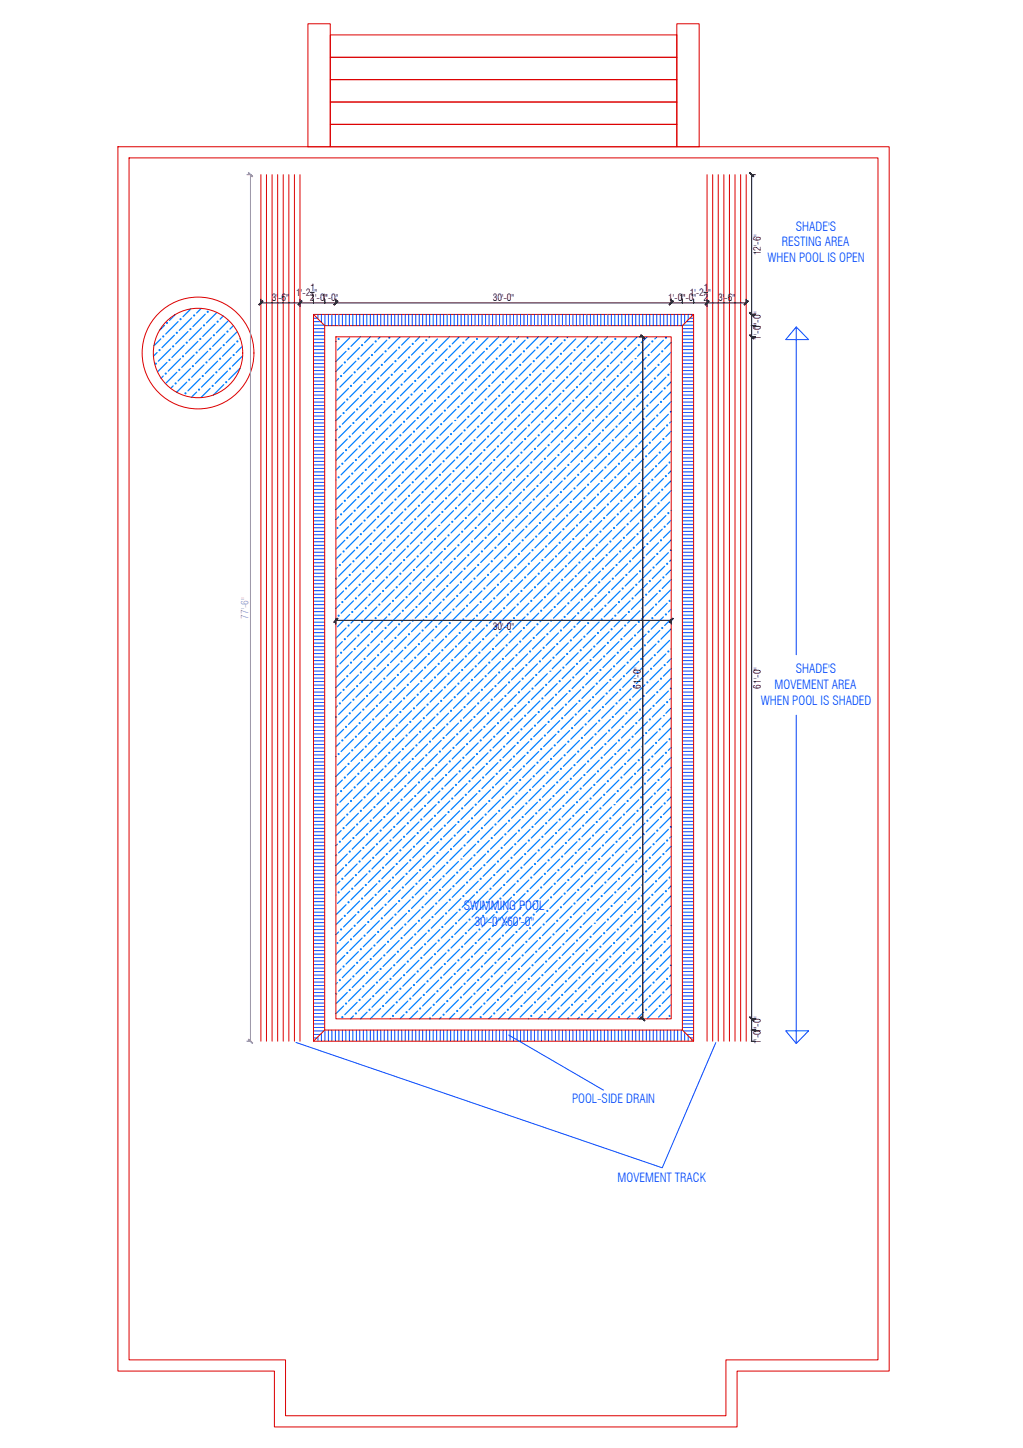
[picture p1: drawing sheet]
<svg xmlns="http://www.w3.org/2000/svg" width="210mm" height="297mm" viewBox="0 0 210 297" stroke-linecap="round" stroke-linejoin="round" font-family="sans-serif">
<defs><g id="words">
<g font-size="2.6" fill="#003fff">
<text x="163.3" y="47.3">SHADE'S</text>
<text x="157.5" y="53.7">WHEN POOL IS OPEN</text>
<text x="160.4" y="50.5">RESTING AREA</text>
<text x="158.9" y="141.4">MOVEMENT AREA</text>
<text x="163.3" y="138.2">SHADE'S</text>
<text x="156.1" y="144.6">WHEN POOL IS SHADED</text>
<text x="95.2" y="186.8">SWIMMING POOL</text>
<text x="97.3" y="190">30'-0&quot;X60'-0&quot;</text>
<text x="117.4" y="226.2">POOL-SIDE DRAIN</text>
<text x="126.7" y="242.5">MOVEMENT TRACK</text>
</g>
<g font-size="2.1">
<text x="156.1" y="52.4" transform="rotate(-90 156.1 52.4)">12'-6&quot;</text>
<text x="63.7" y="59.7">1</text>
<text x="144.4" y="59.7">1</text>
<text x="55.8" y="61.7">3'-6&quot;</text>
<text x="60.8" y="60.7">1'-2 &quot;</text>
<text x="63.6" y="61.8">2</text>
<text x="63.7" y="61.7">1'-0&quot;</text>
<text x="66" y="61.7">1'-0&quot;</text>
<text x="101.1" y="61.7">30'-0&quot;</text>
<text x="137.1" y="61.7">1'-0&quot;</text>
<text x="139.4" y="61.7">1'-0&quot;</text>
<text x="141.5" y="60.7">1'-2</text>
<text x="144.3" y="61.8">2</text>
<text x="145.3" y="60.7">&quot;</text>
<text x="147.4" y="61.7">3'-6&quot;</text>
<text x="156.1" y="67.4" transform="rotate(-90 156.1 67.4)">1'-0&quot;</text>
<text x="101.1" y="129.2">30'-0&quot;</text>
<text x="131.5" y="141.3" transform="rotate(-90 131.5 141.3)">61'-0&quot;</text>
<text x="156.1" y="141.3" transform="rotate(-90 156.1 141.3)">61'-0&quot;</text>
<text x="156.1" y="211.9" transform="rotate(-90 156.1 211.9)">1'-0&quot;</text>
</g>
<text font-size="2.1" fill="#989898" x="51" y="126.9" transform="rotate(-90 51 126.9)">77'-6&quot;</text>
</g></defs>
<!-- layer: WATER BODY-GAS -->
<g fill="none" stroke="#007fff" stroke-width=".25">
<path d="M32.2 72.3l-.7 .8M33 69.5l-1.4 1.5M33.5 77.1l-.4 .5M33.8 66.7l-1.1 1.1M34.3 74.3l-2 2M35 71.6l-2.5 2.5M35.5 79.2l-.5 .5M35.8 68.8l-2.6 2.5M36 64.5l-1.2 1.2M36.3 76.4l-2.3 2.3M36.5 66l-2.5 2.5M37 73.6l-2.5 2.5"/>
<path d="M37.8 70.8l-2.5 2.5M38.3 78.4l-2.1 2.1M38.6 68l-2.6 2.5M39.1 75.6l-2.6 2.5M39.2 63.4l-1.7 1.6M39.3 65.2l-2.5 2.6M39.8 72.8l-2.5 2.6M40.6 70l-2.5 2.6M41.1 77.6l-2.5 2.6M41.3 63.3l-1 .9M41.3 67.3l-2.5 2.5M41.9 74.9l-2.6 2.5"/>
<path d="M42.1 64.5l-2.5 2.5M42.6 72.1l-2.5 2.5M43.1 79.7l-1.9 1.9M43.4 69.3l-2.6 2.5M43.9 76.9l-2.6 2.5M44.1 66.5l-2.5 2.5M44.5 64.1l-2.1 2.1M44.7 74.1l-2.6 2.5M45.4 71.3l-2.5 2.5M45.8 64.8l-.6 .7M45.9 78.9l-2.1 2.1M46.2 68.5l-2.6 2.6"/>
<path d="M46.7 76.1l-2.6 2.6M46.9 65.7l-2.5 2.6M47.4 73.3l-2.5 2.6M47.9 66.8l-.7 .7M48.2 70.5l-2.5 2.6M48.7 68l-2.3 2.3M49.2 75.6l-2.3 2.3M49.3 69.4l-.1 .1M49.7 71.1l-1.2 1.2M49.8 73l-2.1 2.1M69 70l-.1 .1M69.5 77.6l-.6 .6"/>
<path d="M70.2 74.9l-1.3 1.3M71 72.1l-2.1 2.1M71.5 79.7l-2.5 2.5M71.8 69.3l-2.6 2.5M72.3 76.9l-2.6 2.5M73 74.1l-2.5 2.5M73.8 71.3l-2.5 2.5M74 69.1l-2 2M74.3 78.9l-2.5 2.5M75.1 76.1l-2.6 2.6M75.8 73.3l-2.5 2.6M76 69.1l-1.2 1.2"/>
<path d="M76.6 70.5l-2.6 2.6M77.1 78.1l-2.6 2.6M77.8 75.4l-2.5 2.5M78 69.1l-.4 .4M78.6 72.6l-2.5 2.5M79.4 69.8l-2.6 2.5M79.9 77.4l-2.6 2.5M80.6 74.6l-2.5 2.5M81.4 71.8l-2.5 2.5M81.9 79.4l-2.5 2.6M82.1 69.1l-2.5 2.5M82.7 76.6l-2.6 2.6"/>
<path d="M83.4 73.8l-2.5 2.6M84.1 69.1l-1.7 1.7M84.2 71.1l-2.6 2.5M84.7 78.7l-2.6 2.5M85.4 75.9l-2.5 2.5M86.1 69.1l-.9 .9M86.2 73.1l-2.5 2.5M87 70.3l-2.6 2.5M87.5 77.9l-2.6 2.5M88.2 69.1l-.2 .2M88.2 75.1l-2.5 2.5M89 72.3l-2.5 2.6"/>
<path d="M89.5 79.9l-2.5 2.6M89.8 69.5l-2.6 2.6M90.3 77.1l-2.6 2.6M91 74.3l-2.5 2.6M91.8 71.6l-2.6 2.5M92.2 69.1l-2.2 2.2M92.3 79.2l-2.5 2.5M93 76.4l-2.5 2.5M93.8 73.6l-2.5 2.5M94.2 69.1l-1.4 1.4M94.6 70.8l-2.6 2.5M95.1 78.4l-2.6 2.5"/>
<path d="M95.8 75.6l-2.5 2.5M96.3 69.1l-.7 .7M96.6 72.8l-2.5 2.6M97.4 70l-2.6 2.6M97.9 77.6l-2.6 2.6M98.6 74.9l-2.5 2.5M99.4 72.1l-2.6 2.5M99.9 79.7l-2.5 2.5M100.1 69.3l-2.5 2.5M100.6 76.9l-2.5 2.5M101.4 74.1l-2.5 2.5M102.2 71.3l-2.6 2.5"/>
<path d="M102.4 69.1l-2 2M102.7 78.9l-2.6 2.5M103.4 76.1l-2.5 2.6M104.2 73.3l-2.5 2.6M104.4 69.1l-1.2 1.2M105 70.5l-2.6 2.6M105.5 78.1l-2.6 2.6M106.2 75.4l-2.5 2.5M106.4 69.1l-.4 .4M107 72.6l-2.6 2.5M107.7 69.8l-2.5 2.5M108.3 77.4l-2.6 2.5"/>
<path d="M109 74.6l-2.5 2.5M109.8 71.8l-2.6 2.5M110.3 79.4l-2.6 2.6M110.5 69.1l-2.5 2.5M111 76.6l-2.5 2.6M111.8 73.8l-2.5 2.6M112.5 69.1l-1.7 1.7M112.6 71.1l-2.6 2.5M113.1 78.7l-2.6 2.5M113.8 75.9l-2.5 2.5M114.5 69.1l-.9 .9M114.6 73.1l-2.5 2.5"/>
<path d="M115.3 70.3l-2.5 2.5M115.9 77.9l-2.6 2.5M116.5 69.1l-.1 .2M116.6 75.1l-2.5 2.5M117.4 72.3l-2.6 2.6M117.9 79.9l-2.6 2.6M118.1 69.5l-2.5 2.6M118.6 77.1l-2.5 2.6M119.4 74.3l-2.5 2.6M120.2 71.6l-2.6 2.5M120.6 69.1l-2.2 2.2M120.7 79.2l-2.6 2.5"/>
<path d="M121.4 76.4l-2.5 2.5M122.2 73.6l-2.5 2.5M122.6 69.1l-1.4 1.4M122.9 70.8l-2.5 2.5M123.5 78.4l-2.6 2.5M124.2 75.6l-2.5 2.5M124.7 69.1l-.7 .7M125 72.8l-2.6 2.6M125.7 70l-2.5 2.6M126.2 77.6l-2.5 2.6M127 74.9l-2.5 2.5M127.8 72.1l-2.6 2.5"/>
<path d="M128.3 79.7l-2.6 2.5M128.5 69.3l-2.5 2.5M129 76.9l-2.5 2.5M129.8 74.1l-2.5 2.5M130.3 73.6h.1M130.6 71.3l-2.6 2.5M130.7 69.1l-1.9 2M131.1 78.9l-2.6 2.5M131.8 76.1l-2.5 2.6M132.6 73.3l-2.6 2.6M132.8 69.1l-1.2 1.2M133.3 70.5l-2.5 2.6"/>
<path d="M133.8 78.1l-2.5 2.6M134.6 75.4l-2.5 2.5M134.8 69.1l-.4 .4M135.4 72.6l-2.6 2.5M136.1 69.8l-2.5 2.5M136.6 77.4l-2.5 2.5M137.4 74.6l-2.5 2.5M137.7 70.2l-1.3 1.4M137.7 72.2l-2.1 2.1M137.7 76.3l-.1 .1M137.7 78.3l-.8 .9M40.3 80.4l-1 1.1"/>
<path d="M69 98.4l-.1 .1M69.2 88l-.3 .3M69.7 95.6l-.8 .9M70 85.2l-1.1 1.1M70.5 92.8l-1.6 1.6M70.7 82.5l-1.8 1.8M71.3 90.1l-2.4 2.3M71.8 97.7l-2.6 2.5M72 87.3l-2.5 2.5M72.5 94.9l-2.5 2.5M72.8 84.5l-2.6 2.5M73.3 92.1l-2.6 2.5"/>
<path d="M73.5 81.7l-2.5 2.5M73.8 99.7l-2.5 2.5M74 89.3l-2.5 2.5M74.5 96.9l-2.5 2.5M74.8 86.5l-2.5 2.5M75.3 94.1l-2.5 2.5M75.6 83.7l-2.6 2.6M76.1 91.3l-2.6 2.6M76.3 80.9l-2.5 2.6M76.6 98.9l-2.6 2.6M76.8 88.5l-2.5 2.6M77.3 96.1l-2.5 2.6"/>
<path d="M77.6 85.8l-2.5 2.5M78.1 93.4l-2.5 2.5M78.3 83l-2.5 2.5M78.9 90.6l-2.6 2.5M79.1 80.2l-2.5 2.5M79.4 98.2l-2.6 2.5M79.6 87.8l-2.5 2.5M80.1 95.4l-2.5 2.5M80.4 85l-2.6 2.5M80.9 92.6l-2.6 2.5M81.1 82.2l-2.5 2.5M81.6 89.8l-2.5 2.5"/>
<path d="M82.1 97.4l-2.5 2.5M82.4 87l-2.5 2.6M82.9 94.6l-2.5 2.6M83.2 84.2l-2.6 2.6M83.7 91.8l-2.6 2.6M83.9 81.4l-2.5 2.6M84.2 99.4l-2.6 2.6M84.4 89l-2.5 2.6M84.9 96.6l-2.5 2.6M85.2 86.3l-2.5 2.5M85.7 93.9l-2.5 2.5M86 83.5l-2.6 2.5"/>
<path d="M86.5 91.1l-2.6 2.5M86.7 80.7l-2.5 2.5M87 98.7l-2.6 2.5M87.2 88.3l-2.5 2.5M87.7 95.9l-2.5 2.5M88 85.5l-2.6 2.5M88.5 93.1l-2.5 2.5M88.7 82.7l-2.5 2.5M89.2 90.3l-2.5 2.5M89.8 97.9l-2.6 2.6M90 87.5l-2.5 2.6M90.5 95.1l-2.5 2.6"/>
<path d="M90.8 84.7l-2.6 2.6M91.3 92.3l-2.6 2.6M91.5 82l-2.5 2.5M91.8 99.9l-2.6 2.6M92 89.6l-2.5 2.5M92.5 97.2l-2.5 2.5M92.8 86.8l-2.5 2.5M93.3 86.3h.1M93.3 94.4l-2.5 2.5M93.6 84l-2.6 2.5M94.1 91.6l-2.6 2.5M94.3 81.2l-2.5 2.5"/>
<path d="M94.6 99.2l-2.6 2.5M94.8 88.8l-2.5 2.5M95.3 96.4l-2.5 2.5M95.6 86l-2.6 2.5M96.1 93.6l-2.5 2.5M96.3 83.2l-2.5 2.6M96.8 90.8l-2.5 2.6M97.1 80.4l-2.5 2.6M97.4 98.4l-2.6 2.6M97.6 88l-2.5 2.6M98.1 95.6l-2.5 2.6M98.4 85.2l-2.6 2.6"/>
<path d="M98.9 92.8l-2.6 2.6M99.1 82.5l-2.5 2.5M99.6 90.1l-2.5 2.5M100.1 97.7l-2.5 2.5M100.4 87.3l-2.5 2.5M100.9 94.9l-2.5 2.5M101.2 84.5l-2.6 2.5M101.7 92.1l-2.6 2.5M101.9 81.7l-2.5 2.5M102.2 99.7l-2.6 2.5M102.4 89.3l-2.5 2.5M102.9 96.9l-2.5 2.5"/>
<path d="M103.2 86.5l-2.6 2.5M103.7 94.1l-2.5 2.5M103.9 83.7l-2.5 2.6M104.4 91.3l-2.5 2.6M104.7 80.9l-2.5 2.6M105 98.9l-2.6 2.6M105.2 88.5l-2.5 2.6M105.7 96.1l-2.5 2.6M106 85.8l-2.6 2.5M106.5 93.4l-2.6 2.5M106.7 83l-2.5 2.5M107.2 90.6l-2.5 2.5"/>
<path d="M107.5 80.2l-2.5 2.5M107.7 98.2l-2.5 2.5M108 87.8l-2.5 2.5M108.5 95.4l-2.5 2.5M108.8 85l-2.6 2.5M109.3 92.6l-2.6 2.5M109.5 82.2l-2.5 2.5M110 89.8l-2.5 2.5M110.5 97.4l-2.5 2.5M110.8 87l-2.5 2.6M111.3 94.6l-2.5 2.6M111.5 84.2l-2.5 2.6"/>
<path d="M112.1 91.8l-2.6 2.6M112.3 81.4l-2.5 2.6M112.6 99.4l-2.6 2.6M112.8 89l-2.5 2.6M113.3 96.6l-2.5 2.6M113.6 86.3l-2.6 2.5M114.1 93.9l-2.6 2.5M114.3 83.5l-2.5 2.5M114.8 91.1l-2.5 2.5M115.1 80.7l-2.5 2.5M115.3 98.7l-2.5 2.5M115.6 88.3l-2.5 2.5"/>
<path d="M116.1 95.9l-2.5 2.5M116.4 85.5l-2.6 2.5M116.9 93.1l-2.6 2.5M117.1 82.7l-2.5 2.5M117.6 90.3l-2.5 2.5M118.1 97.9l-2.5 2.6M118.4 87.5l-2.5 2.6M118.9 95.1l-2.5 2.6M119.1 84.7l-2.5 2.6M119.7 92.3l-2.6 2.6M119.9 82l-2.5 2.5M120.2 99.9l-2.6 2.6"/>
<path d="M120.4 89.6l-2.5 2.5M120.9 97.2l-2.5 2.5M121.2 86.8l-2.6 2.5M121.7 94.4l-2.6 2.5M121.9 84l-2.5 2.5M122.4 91.6l-2.5 2.5M122.7 81.2l-2.5 2.5M122.9 99.2l-2.5 2.5M123.2 88.8l-2.5 2.5M123.7 96.4l-2.5 2.5M124 86l-2.6 2.5M124.5 93.6l-2.6 2.5"/>
<path d="M124.7 83.2l-2.5 2.6M125.2 90.8l-2.5 2.6M125.5 80.4l-2.6 2.6M125.7 98.4l-2.5 2.6M126 88l-2.5 2.6M126.5 95.6l-2.5 2.6M126.8 85.2l-2.6 2.6M127.3 92.8l-2.6 2.6M127.5 82.5l-2.5 2.5M128 90.1l-2.5 2.5M128.5 97.7l-2.5 2.5M128.8 87.3l-2.6 2.5"/>
<path d="M129.3 94.9l-2.5 2.5M129.5 84.5l-2.5 2.5M130 92.1l-2.5 2.5M130.3 81.7l-2.5 2.5M130.6 99.7l-2.6 2.5M130.8 89.3l-2.5 2.5M131.1 99.2h.1M131.3 96.9l-2.5 2.5M131.6 86.5l-2.6 2.5M132.1 94.1l-2.6 2.5M132.3 83.7l-2.5 2.6M132.8 91.3l-2.5 2.6"/>
<path d="M133.1 80.9l-2.5 2.6M133.3 98.9l-2.5 2.6M133.6 88.5l-2.5 2.6M134.1 96.1l-2.5 2.6M134.4 85.8l-2.6 2.5M134.9 93.4l-2.6 2.5M135.1 83l-2.5 2.5M135.6 90.6l-2.5 2.5M135.9 80.2l-2.6 2.5M136.1 98.2l-2.5 2.5M136.4 87.8l-2.6 2.5M136.9 95.4l-2.5 2.5"/>
<path d="M137.1 85l-2.5 2.5M137.6 92.6l-2.5 2.5M137.7 80.4l-1.6 1.6M137.7 82.4l-2.3 2.3M137.7 86.4l-.3 .4M137.7 88.5l-1.1 1.1M137.7 90.5l-1.8 1.8M137.7 96.6l-.6 .6M137.7 98.6l-1.3 1.3M69.2 116.4l-.3 .3M69.5 106l-.6 .6M70 113.6l-1.1 1.1"/>
<path d="M70.2 103.2l-1.3 1.4M70.7 110.8l-1.8 1.9M71 100.5l-2.1 2M71.3 118.4l-2.4 2.4M71.5 108.1l-2.5 2.5M72 115.7l-2.5 2.5M72.3 105.3l-2.6 2.5M72.8 112.9l-2.6 2.5M73 102.5l-2.5 2.5M73.5 110.1l-2.5 2.5M74 117.7l-2.5 2.5M74.3 107.3l-2.5 2.5"/>
<path d="M74.8 114.9l-2.5 2.5M75.1 104.5l-2.6 2.5M75.6 112.1l-2.6 2.5M75.8 101.7l-2.5 2.6M76.1 119.7l-2.6 2.5M76.3 109.3l-2.5 2.6M76.8 116.9l-2.5 2.6M77.1 106.5l-2.6 2.6M77.6 114.1l-2.5 2.6M77.8 103.7l-2.5 2.6M78.3 111.3l-2.5 2.6M78.6 101l-2.5 2.5"/>
<path d="M78.9 118.9l-2.6 2.6M79.1 108.6l-2.5 2.5M79.6 116.2l-2.5 2.5M79.9 105.8l-2.6 2.5M80.4 113.4l-2.6 2.5M80.6 103l-2.5 2.5M81.1 110.6l-2.5 2.5M81.4 100.2l-2.5 2.5M81.6 118.2l-2.5 2.5M81.9 107.8l-2.5 2.5M82.4 115.4l-2.5 2.5M82.7 105l-2.6 2.5"/>
<path d="M83.2 112.6l-2.6 2.5M83.4 102.2l-2.5 2.6M83.9 109.8l-2.5 2.6M84.4 117.4l-2.5 2.6M84.7 107l-2.6 2.6M85.2 114.6l-2.5 2.6M85.4 104.3l-2.5 2.5M86 111.9l-2.6 2.5M86.2 101.5l-2.5 2.5M86.5 119.5l-2.6 2.5M86.7 109.1l-2.5 2.5M87.2 116.7l-2.5 2.5"/>
<path d="M87.5 106.3l-2.6 2.5M88 113.9l-2.6 2.5M88.2 103.5l-2.5 2.5M88.7 111.1l-2.5 2.5M89 100.7l-2.5 2.5M89.2 118.7l-2.5 2.5M89.5 108.3l-2.5 2.5M90 107.8h.1M90 115.9l-2.5 2.5M90.3 105.5l-2.6 2.6M90.8 113.1l-2.6 2.6M91 102.7l-2.5 2.6"/>
<path d="M91.5 110.3l-2.5 2.6M92 117.9l-2.5 2.6M92.3 107.5l-2.5 2.6M92.8 115.1l-2.5 2.6M93 104.8l-2.5 2.5M93.6 112.4l-2.6 2.5M93.8 102l-2.5 2.5M94.1 120l-2.6 2.5M94.3 109.6l-2.5 2.5M94.8 117.2l-2.5 2.5M95.1 106.8l-2.6 2.5M95.6 114.4l-2.6 2.5"/>
<path d="M95.8 104l-2.5 2.5M96.3 111.6l-2.5 2.5M96.6 101.2l-2.5 2.5M96.8 119.2l-2.5 2.5M97.1 108.8l-2.5 2.5M97.6 116.4l-2.5 2.5M97.9 106l-2.6 2.6M98.4 113.6l-2.6 2.6M98.6 103.2l-2.5 2.6M99.1 110.8l-2.5 2.6M99.4 100.5l-2.6 2.5M99.6 118.4l-2.5 2.6"/>
<path d="M99.9 108.1l-2.5 2.5M100.4 115.7l-2.5 2.5M100.6 105.3l-2.5 2.5M101.2 112.9l-2.6 2.5M101.4 102.5l-2.5 2.5M101.9 110.1l-2.5 2.5M102.4 117.7l-2.5 2.5M102.7 107.3l-2.6 2.5M103.2 114.9l-2.6 2.5M103.4 104.5l-2.5 2.5M103.9 112.1l-2.5 2.5M104.2 101.7l-2.5 2.6"/>
<path d="M104.4 119.7l-2.5 2.5M104.7 109.3l-2.5 2.6M105.2 116.9l-2.5 2.6M105.5 106.5l-2.6 2.6M106 114.1l-2.6 2.6M106.2 103.7l-2.5 2.6M106.7 111.3l-2.5 2.6M107 101l-2.6 2.5M107.2 118.9l-2.5 2.6M107.5 108.6l-2.5 2.5M108 116.2l-2.5 2.5M108.3 105.8l-2.6 2.5"/>
<path d="M108.8 113.4l-2.6 2.5M109 103l-2.5 2.5M109.5 110.6l-2.5 2.5M109.8 100.2l-2.6 2.5M110 118.2l-2.5 2.5M110.3 107.8l-2.6 2.5M110.8 115.4l-2.5 2.5M111 105l-2.5 2.5M111.5 112.6l-2.5 2.5M111.8 102.2l-2.5 2.6M112.3 109.8l-2.5 2.6M112.8 117.4l-2.5 2.6"/>
<path d="M113.1 107l-2.6 2.6M113.6 114.6l-2.6 2.6M113.8 104.3l-2.5 2.5M114.3 111.9l-2.5 2.5M114.6 101.5l-2.5 2.5M114.8 119.5l-2.5 2.5M115.1 109.1l-2.5 2.5M115.6 116.7l-2.5 2.5M115.9 106.3l-2.6 2.5M116.4 113.9l-2.6 2.5M116.6 103.5l-2.5 2.5M117.1 111.1l-2.5 2.5"/>
<path d="M117.4 100.7l-2.6 2.5M117.6 118.7l-2.5 2.5M117.9 108.3l-2.6 2.5M118.4 115.9l-2.5 2.5M118.6 105.5l-2.5 2.6M119.1 113.1l-2.5 2.6M119.4 102.7l-2.5 2.6M119.9 110.3l-2.5 2.6M120.4 117.9l-2.5 2.6M120.7 107.5l-2.6 2.6M121.2 115.1l-2.6 2.6M121.4 104.8l-2.5 2.5"/>
<path d="M121.9 112.4l-2.5 2.5M122.2 102l-2.5 2.5M122.4 120l-2.5 2.5M122.7 109.6l-2.5 2.5M123.2 117.2l-2.5 2.5M123.5 106.8l-2.6 2.5M124 114.4l-2.6 2.5M124.2 104l-2.5 2.5M124.7 111.6l-2.5 2.5M125 101.2l-2.6 2.5M125.2 119.2l-2.5 2.5M125.5 108.8l-2.6 2.5"/>
<path d="M126 116.4l-2.5 2.5M126.2 106l-2.5 2.6M126.8 113.6l-2.6 2.6M127 103.2l-2.5 2.6M127.5 110.8l-2.5 2.6M127.8 100.5l-2.6 2.5M128 118.4l-2.5 2.6M128.3 108.1l-2.6 2.5M128.8 115.7l-2.6 2.5M129 105.3l-2.5 2.5M129.5 112.9l-2.5 2.5M129.8 102.5l-2.5 2.5"/>
<path d="M130.3 110.1l-2.5 2.5M130.8 117.7l-2.5 2.5M131.1 107.3l-2.6 2.5M131.6 114.9l-2.6 2.5M131.8 104.5l-2.5 2.5M132.3 112.1l-2.5 2.5M132.6 101.7l-2.6 2.6M132.8 119.7l-2.5 2.5M133.1 109.3l-2.5 2.6M133.6 116.9l-2.5 2.6M133.8 106.5l-2.5 2.6M134.4 114.1l-2.6 2.6"/>
<path d="M134.6 103.7l-2.5 2.6M135.1 111.3l-2.5 2.6M135.4 101l-2.6 2.5M135.6 118.9l-2.5 2.6M135.9 108.6l-2.6 2.5M136.4 116.2l-2.6 2.5M136.6 105.8l-2.5 2.5M137.1 113.4l-2.5 2.5M137.4 103l-2.5 2.5M137.7 100.6l-2.1 2.1M137.7 104.7l-.1 .1M137.7 106.7l-.8 .8"/>
<path d="M137.7 108.7l-1.6 1.6M137.7 110.8l-2.3 2.3M137.7 114.8l-.3 .3M137.7 116.8l-1.1 1.1M137.7 118.9l-1.8 1.8M69 126.8l-.1 .1M69.5 134.4l-.6 .6M69.7 124l-.8 .8M70.2 131.6l-1.3 1.3M70.5 121.2l-1.6 1.6M70.7 139.2l-1.8 1.9M71 128.8l-2.1 2.1"/>
<path d="M71.5 136.4l-2.5 2.6M71.8 126l-2.6 2.6M72.3 133.6l-2.6 2.6M72.5 123.3l-2.5 2.5M73 130.9l-2.5 2.5M73.3 120.5l-2.6 2.5M73.5 138.5l-2.5 2.5M73.8 128.1l-2.5 2.5M74.3 135.7l-2.5 2.5M74.5 125.3l-2.5 2.5M75.1 132.9l-2.6 2.5M75.3 122.5l-2.5 2.5"/>
<path d="M75.8 130.1l-2.5 2.5M76.3 137.7l-2.5 2.5M76.6 127.3l-2.6 2.5M77.1 134.9l-2.6 2.5M77.3 124.5l-2.5 2.6M77.8 132.1l-2.5 2.6M78.1 121.7l-2.5 2.6M78.3 139.7l-2.5 2.6M78.6 129.3l-2.5 2.6M79.1 136.9l-2.5 2.6M79.4 126.6l-2.6 2.5M79.9 134.2l-2.6 2.5"/>
<path d="M80.1 123.8l-2.5 2.5M80.6 131.4l-2.5 2.5M80.9 121l-2.6 2.5M81.1 139l-2.5 2.5M81.4 128.6l-2.5 2.5M81.9 136.2l-2.5 2.5M82.1 125.8l-2.5 2.5M82.7 133.4l-2.6 2.5M82.9 123l-2.5 2.5M83.4 130.6l-2.5 2.5M83.7 120.2l-2.6 2.6M83.9 138.2l-2.5 2.5"/>
<path d="M84.2 127.8l-2.6 2.6M84.7 135.4l-2.6 2.6M84.9 125l-2.5 2.6M85.4 132.6l-2.5 2.6M85.7 122.2l-2.5 2.6M86.2 129.8l-2.5 2.6M86.7 137.4l-2.5 2.6M87 127.1l-2.6 2.5M87.5 134.7l-2.6 2.5M87.7 124.3l-2.5 2.5M88.2 131.9l-2.5 2.5M88.5 121.5l-2.5 2.5"/>
<path d="M88.7 139.5l-2.5 2.5M89 129.1l-2.5 2.5M89.5 136.7l-2.5 2.5M89.8 126.3l-2.6 2.5M90.3 133.9l-2.6 2.5M90.5 123.5l-2.5 2.5M91 131.1l-2.5 2.5M91.3 120.7l-2.6 2.6M91.5 138.7l-2.5 2.6M91.8 128.3l-2.6 2.6M92.3 135.9l-2.5 2.6M92.5 125.5l-2.5 2.6"/>
<path d="M93 133.1l-2.5 2.6M93.3 122.8l-2.5 2.5M93.8 130.4l-2.5 2.5M94.3 138l-2.5 2.5M94.6 127.6l-2.6 2.5M95.1 135.2l-2.6 2.5M95.3 124.8l-2.5 2.5M95.8 132.4l-2.5 2.5M96.1 122l-2.5 2.5M96.3 140l-2.5 2.5M96.6 129.6l-2.5 2.5M97.1 137.2l-2.5 2.5"/>
<path d="M97.4 126.8l-2.6 2.5M97.9 134.4l-2.6 2.5M98.1 124l-2.5 2.6M98.6 131.6l-2.5 2.6M98.9 121.2l-2.6 2.6M99.1 139.2l-2.5 2.6M99.4 128.8l-2.6 2.6M99.9 136.4l-2.5 2.6M100.1 126l-2.5 2.6M100.6 133.6l-2.5 2.6M100.9 123.3l-2.5 2.5M101.4 130.9l-2.5 2.5"/>
<path d="M101.7 120.5l-2.6 2.5M101.9 138.5l-2.5 2.5M102.2 128.1l-2.6 2.5M102.7 135.7l-2.6 2.5M102.9 125.3l-2.5 2.5M103.4 132.9l-2.5 2.5M103.7 122.5l-2.5 2.5M104.2 130.1l-2.5 2.5M104.7 137.7l-2.5 2.5M105 127.3l-2.6 2.5M105.5 134.9l-2.6 2.5M105.7 124.5l-2.5 2.6"/>
<path d="M106.2 132.1l-2.5 2.6M106.5 121.7l-2.6 2.6M106.7 139.7l-2.5 2.6M107 129.3l-2.6 2.6M107.5 136.9l-2.5 2.6M107.7 126.6l-2.5 2.5M108.3 134.2l-2.6 2.5M108.5 123.8l-2.5 2.5M109 131.4l-2.5 2.5M109.3 121l-2.6 2.5M109.5 139l-2.5 2.5M109.8 128.6l-2.6 2.5"/>
<path d="M110.3 136.2l-2.6 2.5M110.5 125.8l-2.5 2.5M111 133.4l-2.5 2.5M111.3 123l-2.5 2.5M111.8 130.6l-2.5 2.5M112.1 120.2l-2.6 2.6M112.3 138.2l-2.5 2.5M112.6 127.8l-2.6 2.6M112.8 137.7h.1M113.1 135.4l-2.6 2.6M113.3 125l-2.5 2.6M113.8 132.6l-2.5 2.6"/>
<path d="M114.1 122.2l-2.6 2.6M114.6 129.8l-2.5 2.6M115.1 137.4l-2.5 2.6M115.3 127.1l-2.5 2.5M115.9 134.7l-2.6 2.5M116.1 124.3l-2.5 2.5M116.6 131.9l-2.5 2.5M116.9 121.5l-2.6 2.5M117.1 139.5l-2.5 2.5M117.4 129.1l-2.6 2.5M117.9 136.7l-2.6 2.5M118.1 126.3l-2.5 2.5"/>
<path d="M118.6 133.9l-2.5 2.5M118.9 123.5l-2.5 2.5M119.4 131.1l-2.5 2.5M119.7 120.7l-2.6 2.6M119.9 138.7l-2.5 2.6M120.2 128.3l-2.6 2.6M120.7 135.9l-2.6 2.6M120.9 125.5l-2.5 2.6M121.4 133.1l-2.5 2.6M121.7 122.8l-2.6 2.5M122.2 130.4l-2.5 2.5M122.7 138l-2.5 2.5"/>
<path d="M122.9 127.6l-2.5 2.5M123.5 135.2l-2.6 2.5M123.7 124.8l-2.5 2.5M124.2 132.4l-2.5 2.5M124.5 122l-2.6 2.5M124.7 140l-2.5 2.5M125 129.6l-2.6 2.5M125.5 137.2l-2.6 2.5M125.7 126.8l-2.5 2.5M126.2 134.4l-2.5 2.5M126.5 124l-2.5 2.6M127 131.6l-2.5 2.6"/>
<path d="M127.3 121.2l-2.6 2.6M127.5 139.2l-2.5 2.6M127.8 128.8l-2.6 2.6M128.3 136.4l-2.6 2.6M128.5 126l-2.5 2.6M129 133.6l-2.5 2.6M129.3 123.3l-2.5 2.5M129.8 130.9l-2.5 2.5M130 120.5l-2.5 2.5M130.3 138.5l-2.5 2.5M130.6 128.1l-2.6 2.5M131.1 135.7l-2.6 2.5"/>
<path d="M131.3 125.3l-2.5 2.5M131.8 132.9l-2.5 2.5M132.1 122.5l-2.6 2.5M132.6 130.1l-2.6 2.5M133.1 137.7l-2.5 2.5M133.3 127.3l-2.5 2.5M133.8 134.9l-2.5 2.5M134.1 124.5l-2.5 2.6M134.6 132.1l-2.5 2.6M134.9 121.7l-2.6 2.6M135.1 139.7l-2.5 2.6M135.4 129.3l-2.6 2.6"/>
<path d="M135.9 136.9l-2.6 2.6M136.1 126.6l-2.5 2.5M136.6 134.2l-2.5 2.5M136.9 123.8l-2.5 2.5M137.4 131.4l-2.5 2.5M137.6 121l-2.5 2.5M137.7 125l-.6 .5M137.7 127l-1.3 1.3M137.7 129l-2.1 2.1M137.7 133.1h-.1M137.7 135.1l-.8 .8M137.7 137.1l-1.6 1.6"/>
<path d="M137.7 139.1l-2.3 2.4M69 155.2h-.1M69.2 144.8l-.3 .3M69.7 152.4l-.8 .8M70 142l-1.1 1.1M70.5 149.6l-1.6 1.6M71 157.2l-2.1 2.1M71.3 146.8l-2.4 2.4M71.8 154.4l-2.6 2.6M72 144l-2.5 2.6M72.5 151.6l-2.5 2.6M72.8 141.3l-2.6 2.5"/>
<path d="M73 159.2l-2.5 2.6M73.3 148.9l-2.6 2.5M73.8 156.4l-2.5 2.6M74 146.1l-2.5 2.5M74.5 153.7l-2.5 2.5M74.8 143.3l-2.5 2.5M75.3 150.9l-2.5 2.5M75.6 140.5l-2.6 2.5M75.8 158.5l-2.5 2.5M76.1 148.1l-2.6 2.5M76.6 155.7l-2.6 2.5M76.8 145.3l-2.5 2.5"/>
<path d="M77.3 152.9l-2.5 2.5M77.6 142.5l-2.5 2.6M78.1 150.1l-2.5 2.6M78.6 157.7l-2.5 2.5M78.9 147.3l-2.6 2.6M79.4 154.9l-2.6 2.6M79.6 144.5l-2.5 2.6M80.1 152.1l-2.5 2.6M80.4 141.8l-2.6 2.5M80.6 159.8l-2.5 2.5M80.9 149.4l-2.6 2.5M81.4 157l-2.5 2.5"/>
<path d="M81.6 146.6l-2.5 2.5M82.1 154.2l-2.5 2.5M82.4 143.8l-2.5 2.5M82.9 151.4l-2.5 2.5M83.2 141l-2.6 2.5M83.4 159l-2.5 2.5M83.7 148.6l-2.6 2.5M84.2 156.2l-2.6 2.5M84.4 145.8l-2.5 2.5M84.9 153.4l-2.5 2.5M85.2 143l-2.5 2.6M85.7 150.6l-2.5 2.6"/>
<path d="M86 140.2l-2.6 2.6M86.2 158.2l-2.5 2.6M86.5 147.8l-2.6 2.6M87 155.4l-2.6 2.6M87.2 145.1l-2.5 2.5M87.7 152.7l-2.5 2.5M88 142.3l-2.6 2.5M88.5 149.9l-2.5 2.5M89 157.5l-2.5 2.5M89.2 147.1l-2.5 2.5M89.8 154.7l-2.6 2.5M90 144.3l-2.5 2.5"/>
<path d="M90.5 151.9l-2.5 2.5M90.8 141.5l-2.6 2.5M91 159.5l-2.5 2.5M91.3 149.1l-2.6 2.5M91.8 156.7l-2.6 2.5M92 146.3l-2.5 2.6M92.5 153.9l-2.5 2.5M92.8 143.5l-2.5 2.6M93.3 151.1l-2.5 2.6M93.6 140.7l-2.6 2.6M93.8 158.7l-2.5 2.6M94.1 148.3l-2.6 2.6"/>
<path d="M94.6 155.9l-2.6 2.6M94.8 145.6l-2.5 2.5M95.3 153.2l-2.5 2.5M95.6 142.8l-2.6 2.5M96.1 150.4l-2.5 2.5M96.6 158l-2.5 2.5M96.8 147.6l-2.5 2.5M97.4 155.2l-2.6 2.5M97.6 144.8l-2.5 2.5M98.1 152.4l-2.5 2.5M98.4 142l-2.6 2.5M98.9 149.6l-2.6 2.5"/>
<path d="M99.4 157.2l-2.6 2.6M99.6 146.8l-2.5 2.6M100.1 154.4l-2.5 2.6M100.4 144l-2.5 2.6M100.9 151.6l-2.5 2.6M101.2 141.3l-2.6 2.5M101.4 159.2l-2.5 2.6M101.7 148.9l-2.6 2.5M102.2 156.4l-2.6 2.6M102.4 146.1l-2.5 2.5M102.9 153.7l-2.5 2.5M103.2 143.3l-2.6 2.5"/>
<path d="M103.7 150.9l-2.5 2.5M103.9 140.5l-2.5 2.5M104.2 158.5l-2.5 2.5M104.4 148.1l-2.5 2.5M105 155.7l-2.6 2.5M105.2 145.3l-2.5 2.5M105.7 152.9l-2.5 2.5M106 142.5l-2.6 2.6M106.5 150.1l-2.6 2.6M107 157.7l-2.6 2.5M107.2 147.3l-2.5 2.6M107.7 154.9l-2.5 2.6"/>
<path d="M108 144.5l-2.5 2.6M108.5 152.1l-2.5 2.6M108.8 141.8l-2.6 2.5M109 159.8l-2.5 2.5M109.3 149.4l-2.6 2.5M109.8 157l-2.6 2.5M110 146.6l-2.5 2.5M110.5 154.2l-2.5 2.5M110.8 143.8l-2.5 2.5M111.3 151.4l-2.5 2.5M111.5 141l-2.5 2.5M111.8 159l-2.5 2.5"/>
<path d="M112.1 148.6l-2.6 2.5M112.6 156.2l-2.6 2.5M112.8 145.8l-2.5 2.5M113.3 153.4l-2.5 2.5M113.6 143l-2.6 2.6M114.1 150.6l-2.6 2.6M114.3 140.2l-2.5 2.6M114.6 158.2l-2.5 2.6M114.8 147.8l-2.5 2.6M115.3 155.4l-2.5 2.6M115.6 145.1l-2.5 2.5M116.1 152.7l-2.5 2.5"/>
<path d="M116.4 142.3l-2.6 2.5M116.9 149.9l-2.6 2.5M117.4 157.5l-2.6 2.5M117.6 147.1l-2.5 2.5M118.1 154.7l-2.5 2.5M118.4 144.3l-2.5 2.5M118.9 151.9l-2.5 2.5M119.1 141.5l-2.5 2.5M119.4 159.5l-2.5 2.5M119.7 149.1l-2.6 2.5M120.2 156.7l-2.6 2.5M120.4 146.3l-2.5 2.6"/>
<path d="M120.9 153.9l-2.5 2.5M121.2 143.5l-2.6 2.6M121.7 151.1l-2.6 2.6M121.9 140.7l-2.5 2.6M122.2 158.7l-2.5 2.6M122.4 148.3l-2.5 2.6M122.9 155.9l-2.5 2.6M123.2 145.6l-2.5 2.5M123.7 153.2l-2.5 2.5M124 142.8l-2.6 2.5M124.5 150.4l-2.6 2.5M125 158l-2.6 2.5"/>
<path d="M125.2 147.6l-2.5 2.5M125.7 155.2l-2.5 2.5M126 144.8l-2.5 2.5M126.5 152.4l-2.5 2.5M126.8 142l-2.6 2.5M127.3 149.6l-2.6 2.5M127.8 157.2l-2.6 2.6M128 146.8l-2.5 2.6M128.5 154.4l-2.5 2.6M128.8 144l-2.6 2.6M129.3 151.6l-2.5 2.6M129.5 141.3l-2.5 2.5"/>
<path d="M129.8 159.2l-2.5 2.6M130 148.9l-2.5 2.5M130.6 156.4l-2.6 2.6M130.8 146.1l-2.5 2.5M131.3 153.7l-2.5 2.5M131.6 143.3l-2.6 2.5M132.1 150.9l-2.6 2.5M132.3 140.5l-2.5 2.5M132.6 158.5l-2.6 2.5M132.8 148.1l-2.5 2.5M133.3 155.7l-2.5 2.5M133.6 145.3l-2.5 2.5"/>
<path d="M134.1 152.9l-2.5 2.5M134.4 142.5l-2.6 2.6M134.9 150.1l-2.6 2.6M135.4 157.7l-2.6 2.5M135.6 147.3l-2.5 2.6M136.1 146.8h.1M136.1 154.9l-2.5 2.6M136.4 144.5l-2.6 2.6M136.9 152.1l-2.5 2.6M137.1 141.8l-2.5 2.5M137.4 159.8l-2.5 2.5M137.6 149.4l-2.5 2.5"/>
<path d="M137.7 143.2l-.3 .3M137.7 145.2l-1.1 1.1M137.7 147.3l-1.8 1.8M137.7 153.3l-.6 .6M137.7 155.4l-1.3 1.3M137.7 157.4l-2.1 2.1M69.2 173.2l-.3 .3M69.5 162.8l-.6 .6M70 170.4l-1.1 1.1M70.2 160l-1.3 1.3M70.5 178l-1.6 1.6M70.7 167.6l-1.8 1.8"/>
<path d="M71.3 175.2l-2.4 2.3M71.5 164.8l-2.5 2.6M72 172.4l-2.5 2.5M72.3 162l-2.6 2.6M72.8 169.6l-2.6 2.6M73.3 177.2l-2.6 2.6M73.5 166.8l-2.5 2.6M74 174.4l-2.5 2.6M74.3 164.1l-2.5 2.5M74.8 171.7l-2.5 2.5M75.1 161.3l-2.6 2.5M75.3 179.3l-2.5 2.5"/>
<path d="M75.6 168.9l-2.6 2.5M76.1 176.5l-2.6 2.5M76.3 166.1l-2.5 2.5M76.8 173.7l-2.5 2.5M77.1 163.3l-2.6 2.5M77.6 170.9l-2.5 2.5M77.8 160.5l-2.5 2.5M78.1 178.5l-2.5 2.5M78.3 168.1l-2.5 2.5M78.9 175.7l-2.6 2.6M79.1 165.3l-2.5 2.6M79.6 172.9l-2.5 2.6"/>
<path d="M79.9 162.5l-2.6 2.6M80.4 170.1l-2.6 2.6M80.9 177.7l-2.6 2.6M81.1 167.4l-2.5 2.5M81.6 174.9l-2.5 2.6M81.9 164.6l-2.5 2.5M82.4 172.2l-2.5 2.5M82.7 161.8l-2.6 2.5M82.9 179.8l-2.5 2.5M83.2 169.4l-2.6 2.5M83.7 177l-2.6 2.5M83.9 166.6l-2.5 2.5"/>
<path d="M84.4 174.2l-2.5 2.5M84.7 163.8l-2.6 2.5M85.2 171.4l-2.5 2.5M85.4 161l-2.5 2.6M85.7 179l-2.5 2.5M86 168.6l-2.6 2.6M86.5 176.2l-2.6 2.5M86.7 165.8l-2.5 2.6M87.2 173.4l-2.5 2.6M87.5 163l-2.6 2.6M88 170.6l-2.6 2.6M88.2 160.2l-2.5 2.6"/>
<path d="M88.5 178.3l-2.5 2.5M88.7 167.9l-2.5 2.5M89.2 175.5l-2.5 2.5M89.5 165.1l-2.5 2.5M90 172.7l-2.5 2.5M90.3 162.3l-2.6 2.5M90.8 169.9l-2.6 2.5M91.3 177.5l-2.6 2.5M91.5 167.1l-2.5 2.5M92 174.7l-2.5 2.5M92.3 164.3l-2.5 2.5M92.8 171.9l-2.5 2.5"/>
<path d="M93 161.5l-2.5 2.6M93.3 179.5l-2.5 2.6M93.6 169.1l-2.6 2.6M94.1 176.7l-2.6 2.6M94.3 166.3l-2.5 2.6M94.6 176.2h.1M94.8 173.9l-2.5 2.6M95.1 163.6l-2.6 2.5M95.6 171.2l-2.6 2.5M95.8 160.8l-2.5 2.5M96.1 178.7l-2.5 2.6M96.3 168.4l-2.5 2.5"/>
<path d="M96.8 176l-2.5 2.5M97.1 165.6l-2.5 2.5M97.6 173.2l-2.5 2.5M97.9 162.8l-2.6 2.5M98.4 170.4l-2.6 2.5M98.6 160l-2.5 2.5M98.9 178l-2.6 2.5M99.1 167.6l-2.5 2.5M99.6 175.2l-2.5 2.5M99.9 164.8l-2.5 2.6M100.4 172.4l-2.5 2.5M100.6 162l-2.5 2.6"/>
<path d="M101.2 169.6l-2.6 2.6M101.7 177.2l-2.6 2.6M101.9 166.8l-2.5 2.6M102.4 174.4l-2.5 2.6M102.7 164.1l-2.6 2.5M103.2 171.7l-2.6 2.5M103.4 161.3l-2.5 2.5M103.7 179.3l-2.5 2.5M103.9 168.9l-2.5 2.5M104.4 176.5l-2.5 2.5M104.7 166.1l-2.5 2.5M105.2 173.7l-2.5 2.5"/>
<path d="M105.5 163.3l-2.6 2.5M106 170.9l-2.6 2.5M106.2 160.5l-2.5 2.5M106.5 178.5l-2.6 2.5M106.7 168.1l-2.5 2.5M107.2 175.7l-2.5 2.6M107.5 165.3l-2.5 2.6M108 172.9l-2.5 2.6M108.3 162.5l-2.6 2.6M108.8 170.1l-2.6 2.6M109.3 177.7l-2.6 2.6M109.5 167.4l-2.5 2.5"/>
<path d="M110 174.9l-2.5 2.6M110.3 164.6l-2.6 2.5M110.8 172.2l-2.5 2.5M111 161.8l-2.5 2.5M111.3 179.8l-2.5 2.5M111.5 169.4l-2.5 2.5M112.1 177l-2.6 2.5M112.3 166.6l-2.5 2.5M112.8 174.2l-2.5 2.5M113.1 163.8l-2.6 2.5M113.6 171.4l-2.6 2.5M113.8 161l-2.5 2.6"/>
<path d="M114.1 179l-2.6 2.5M114.3 168.6l-2.5 2.6M114.8 176.2l-2.5 2.5M115.1 165.8l-2.5 2.6M115.6 173.4l-2.5 2.6M115.9 163l-2.6 2.6M116.4 170.6l-2.6 2.6M116.6 160.2l-2.5 2.6M116.9 178.3l-2.6 2.5M117.1 167.9l-2.5 2.5M117.6 175.5l-2.5 2.5M117.9 165.1l-2.6 2.5"/>
<path d="M118.4 172.7l-2.5 2.5M118.6 162.3l-2.5 2.5M119.1 169.9l-2.5 2.5M119.7 177.5l-2.6 2.5M119.9 167.1l-2.5 2.5M120.4 174.7l-2.5 2.5M120.7 164.3l-2.6 2.5M121.2 171.9l-2.6 2.5M121.4 161.5l-2.5 2.6M121.7 179.5l-2.6 2.6M121.9 169.1l-2.5 2.6M122.4 176.7l-2.5 2.6"/>
<path d="M122.7 166.3l-2.5 2.6M123.2 173.9l-2.5 2.6M123.5 163.6l-2.6 2.5M124 171.2l-2.6 2.5M124.2 160.8l-2.5 2.5M124.5 178.7l-2.6 2.6M124.7 168.4l-2.5 2.5M125.2 176l-2.5 2.5M125.5 165.6l-2.6 2.5M126 165.1h.1M126 173.2l-2.5 2.5M126.2 162.8l-2.5 2.5"/>
<path d="M126.8 170.4l-2.6 2.5M127 160l-2.5 2.5M127.3 178l-2.6 2.5M127.5 167.6l-2.5 2.5M128 175.2l-2.5 2.5M128.3 164.8l-2.6 2.6M128.8 172.4l-2.6 2.5M129 162l-2.5 2.6M129.5 169.6l-2.5 2.6M130 177.2l-2.5 2.6M130.3 166.8l-2.5 2.6M130.8 174.4l-2.5 2.6"/>
<path d="M131.1 164.1l-2.6 2.5M131.6 171.7l-2.6 2.5M131.8 161.3l-2.5 2.5M132.1 179.3l-2.6 2.5M132.3 168.9l-2.5 2.5M132.8 176.5l-2.5 2.5M133.1 166.1l-2.5 2.5M133.6 173.7l-2.5 2.5M133.8 163.3l-2.5 2.5M134.4 170.9l-2.6 2.5M134.6 160.5l-2.5 2.5M134.9 178.5l-2.6 2.5"/>
<path d="M135.1 168.1l-2.5 2.5M135.6 175.7l-2.5 2.6M135.9 165.3l-2.6 2.6M136.4 172.9l-2.6 2.6M136.6 162.5l-2.5 2.6M137.1 170.1l-2.5 2.6M137.6 177.7l-2.5 2.6M137.7 161.4l-.1 .1M137.7 163.5l-.8 .8M137.7 165.5l-1.6 1.6M137.7 167.5l-2.3 2.4M137.7 171.6l-.3 .3"/>
<path d="M137.7 173.6l-1.1 1.1M137.7 175.6l-1.8 1.9M69 183.6h-.1M69.5 191.2l-.6 .5M69.7 180.8l-.8 .8M70 198.8l-1.1 1M70.2 188.4l-1.3 1.3M70.7 196l-1.8 1.8M71 185.6l-2.1 2.1M71.5 193.2l-2.5 2.5M71.8 182.8l-2.6 2.5M72.3 190.4l-2.6 2.5"/>
<path d="M72.5 180l-2.5 2.6M72.8 198l-2.6 2.6M73 187.6l-2.5 2.6M73.5 195.2l-2.5 2.6M73.8 184.8l-2.5 2.6M74.3 192.4l-2.5 2.6M74.5 182.1l-2.5 2.5M75.1 189.6l-2.6 2.6M75.6 197.2l-2.6 2.6M75.8 186.9l-2.5 2.5M76.3 194.5l-2.5 2.5M76.6 184.1l-2.6 2.5"/>
<path d="M77.1 191.7l-2.6 2.5M77.3 181.3l-2.5 2.5M77.6 199.3l-2.5 2.5M77.8 188.9l-2.5 2.5M78.3 196.5l-2.5 2.5M78.6 186.1l-2.5 2.5M79.1 193.7l-2.5 2.5M79.4 183.3l-2.6 2.6M79.9 190.9l-2.6 2.5M80.1 180.5l-2.5 2.6M80.4 198.5l-2.6 2.6M80.6 188.1l-2.5 2.6"/>
<path d="M81.1 195.7l-2.5 2.6M81.4 185.3l-2.5 2.6M81.9 192.9l-2.5 2.6M82.1 182.6l-2.5 2.5M82.7 190.2l-2.6 2.5M83.2 197.8l-2.6 2.5M83.4 187.4l-2.5 2.5M83.9 195l-2.5 2.5M84.2 184.6l-2.6 2.5M84.7 192.2l-2.6 2.5M84.9 181.8l-2.5 2.5M85.2 199.8l-2.5 2.5"/>
<path d="M85.4 189.4l-2.5 2.5M86 197l-2.6 2.5M86.2 186.6l-2.5 2.5M86.7 194.2l-2.5 2.5M87 183.8l-2.6 2.6M87.5 191.4l-2.6 2.6M87.7 181l-2.5 2.6M88 199l-2.6 2.6M88.2 188.6l-2.5 2.6M88.7 196.2l-2.5 2.6M89 185.9l-2.5 2.5M89.5 193.4l-2.5 2.6"/>
<path d="M89.8 183.1l-2.6 2.5M90.3 190.7l-2.6 2.5M90.5 180.3l-2.5 2.5M90.8 198.3l-2.6 2.5M91 187.9l-2.5 2.5M91.5 195.5l-2.5 2.5M91.8 185.1l-2.6 2.5M92.3 192.7l-2.5 2.5M92.5 182.3l-2.5 2.5M93 189.9l-2.5 2.5M93.6 197.5l-2.6 2.5M93.8 187.1l-2.5 2.5"/>
<path d="M94.3 194.7l-2.5 2.5M94.6 184.3l-2.6 2.6M95.1 191.9l-2.6 2.6M95.3 181.5l-2.5 2.6M95.6 199.5l-2.6 2.6M95.8 189.1l-2.5 2.6M96.3 196.7l-2.5 2.6M96.6 186.4l-2.5 2.5M97.1 194l-2.5 2.5M97.4 183.6l-2.6 2.5M97.9 191.2l-2.6 2.5M98.1 180.8l-2.5 2.5"/>
<path d="M98.4 198.8l-2.6 2.5M98.6 188.4l-2.5 2.5M99.1 196l-2.5 2.5M99.4 185.6l-2.6 2.5M99.9 193.2l-2.5 2.5M100.1 182.8l-2.5 2.5M100.6 190.4l-2.5 2.5M100.9 180l-2.5 2.6M101.2 198l-2.6 2.6M101.4 187.6l-2.5 2.6M101.9 195.2l-2.5 2.6M102.2 184.8l-2.6 2.6"/>
<path d="M102.7 192.4l-2.6 2.6M102.9 182.1l-2.5 2.5M103.4 189.6l-2.5 2.6M103.9 197.2l-2.5 2.6M104.2 186.9l-2.5 2.5M104.7 194.5l-2.5 2.5M105 184.1l-2.6 2.5M105.5 191.7l-2.6 2.5M105.7 181.3l-2.5 2.5M106 199.3l-2.6 2.5M106.2 188.9l-2.5 2.5M106.7 196.5l-2.5 2.5"/>
<path d="M107 186.1l-2.6 2.5M107.5 193.7l-2.5 2.5M107.7 183.3l-2.5 2.6M108.3 190.9l-2.6 2.5M108.5 180.5l-2.5 2.6M108.8 198.5l-2.6 2.6M109 188.1l-2.5 2.6M109.5 195.7l-2.5 2.6M109.8 185.3l-2.6 2.6M110.3 192.9l-2.6 2.6M110.5 182.6l-2.5 2.5M111 190.2l-2.5 2.5"/>
<path d="M111.5 197.8l-2.5 2.5M111.8 187.4l-2.5 2.5M112.3 195l-2.5 2.5M112.6 184.6l-2.6 2.5M113.1 192.2l-2.6 2.5M113.3 181.8l-2.5 2.5M113.6 199.8l-2.6 2.5M113.8 189.4l-2.5 2.5M114.3 197l-2.5 2.5M114.6 186.6l-2.5 2.5M115.1 194.2l-2.5 2.5M115.3 183.8l-2.5 2.6"/>
<path d="M115.9 191.4l-2.6 2.6M116.1 181l-2.5 2.6M116.4 199l-2.6 2.6M116.6 188.6l-2.5 2.6M117.1 196.2l-2.5 2.6M117.4 185.9l-2.6 2.5M117.9 193.4l-2.6 2.6M118.1 183.1l-2.5 2.5M118.6 190.7l-2.5 2.5M118.9 180.3l-2.5 2.5M119.1 198.3l-2.5 2.5M119.4 187.9l-2.5 2.5"/>
<path d="M119.9 195.5l-2.5 2.5M120.2 185.1l-2.6 2.5M120.7 192.7l-2.6 2.5M120.9 182.3l-2.5 2.5M121.4 189.9l-2.5 2.5M121.9 189.4h.1M121.9 197.5l-2.5 2.5M122.2 187.1l-2.5 2.5M122.7 194.7l-2.5 2.5M122.9 184.3l-2.5 2.6M123.5 191.9l-2.6 2.6M123.7 181.5l-2.5 2.6"/>
<path d="M124 199.5l-2.6 2.6M124.2 189.1l-2.5 2.6M124.7 196.7l-2.5 2.6M125 186.4l-2.6 2.5M125.5 194l-2.6 2.5M125.7 183.6l-2.5 2.5M126.2 191.2l-2.5 2.5M126.5 180.8l-2.5 2.5M126.8 198.8l-2.6 2.5M127 188.4l-2.5 2.5M127.5 196l-2.5 2.5M127.8 185.6l-2.6 2.5"/>
<path d="M128.3 193.2l-2.6 2.5M128.5 182.8l-2.5 2.5M129 190.4l-2.5 2.5M129.3 180l-2.5 2.6M129.5 198l-2.5 2.6M129.8 187.6l-2.5 2.6M130.3 195.2l-2.5 2.6M130.6 184.8l-2.6 2.6M131.1 192.4l-2.6 2.6M131.3 182.1l-2.5 2.5M131.8 189.6l-2.5 2.6M132.3 197.2l-2.5 2.6"/>
<path d="M132.6 186.9l-2.6 2.5M133.1 194.5l-2.5 2.5M133.3 184.1l-2.5 2.5M133.8 191.7l-2.5 2.5M134.1 181.3l-2.5 2.5M134.4 199.3l-2.6 2.5M134.6 188.9l-2.5 2.5M135.1 196.5l-2.5 2.5M135.4 186.1l-2.6 2.5M135.9 193.7l-2.6 2.5M136.1 183.3l-2.5 2.6M136.6 190.9l-2.5 2.5"/>
<path d="M136.9 180.5l-2.5 2.6M137.1 198.5l-2.5 2.6M137.4 188.1l-2.5 2.6M137.7 181.7l-.6 .6M137.7 183.7l-1.3 1.4M137.7 185.8l-2.1 2.1M137.7 189.8l-.1 .1M137.7 191.9l-.8 .8M137.7 193.9l-1.6 1.6M137.7 195.9l-2.3 2.4M137.7 200l-.3 .3M69.2 201.6l-.3 .3"/>
<path d="M70.5 206.4l-1.6 1.6M71.3 203.6l-2.4 2.3M72 200.8l-2.5 2.5M72.5 208.4l-.6 .6M73.3 205.6l-2.6 2.5M74 202.8l-2.5 2.6M74.8 200l-2.5 2.6M75.3 207.6l-1.4 1.4M76.1 204.9l-2.6 2.5M76.8 202.1l-2.5 2.5M78.1 206.9l-2.1 2.1M78.9 204.1l-2.6 2.5"/>
<path d="M79.6 201.3l-2.5 2.5M80.1 208.9l-.1 .1M80.9 206.1l-2.6 2.6M81.6 203.3l-2.5 2.6M82.4 200.6l-2.5 2.5M82.9 208.1l-.8 .9M83.7 205.4l-2.6 2.5M84.4 202.6l-2.5 2.5M85.7 207.4l-1.6 1.6M86.5 204.6l-2.6 2.5M87.2 201.8l-2.5 2.6M88.5 206.6l-2.4 2.4"/>
<path d="M89.2 203.8l-2.5 2.6M90 201.1l-2.5 2.5M90.5 208.7l-.3 .3M91.3 205.9l-2.6 2.5M92 203.1l-2.5 2.5M92.8 200.3l-2.5 2.5M93.3 207.9l-1.1 1.1M94.1 205.1l-2.6 2.5M94.8 202.3l-2.5 2.6M96.1 207.1l-1.9 1.9M96.8 204.4l-2.5 2.5M97.6 201.6l-2.5 2.5"/>
<path d="M98.9 206.4l-2.6 2.5M99.6 203.6l-2.5 2.5M100.4 200.8l-2.5 2.5M100.9 208.4l-.6 .6M101.7 205.6l-2.6 2.5M102.4 202.8l-2.5 2.6M103.2 200l-2.6 2.6M103.7 207.6l-1.4 1.4M104.4 204.9l-2.5 2.5M105.2 202.1l-2.5 2.5M106.5 206.9l-2.1 2.1M107.2 204.1l-2.5 2.5"/>
<path d="M108 201.3l-2.5 2.5M108.5 208.9l-.1 .1M109.3 206.1l-2.6 2.6M110 203.3l-2.5 2.6M110.8 200.6l-2.5 2.5M111.3 208.1l-.9 .9M112.1 205.4l-2.6 2.5M112.8 202.6l-2.5 2.5M114.1 207.4l-1.6 1.6M114.8 204.6l-2.5 2.5M115.6 201.8l-2.5 2.6M116.9 206.6l-2.4 2.4"/>
<path d="M117.6 203.8l-2.5 2.6M118.4 201.1l-2.5 2.5M118.9 208.7l-.4 .3M119.7 205.9l-2.6 2.5M120.4 203.1l-2.5 2.5M121.2 200.3l-2.6 2.5M121.7 207.9l-1.1 1.1M122.4 205.1l-2.5 2.5M123.2 202.3l-2.5 2.6M124.5 207.1l-1.9 1.9M125.2 204.4l-2.5 2.5M126 201.6l-2.5 2.5"/>
<path d="M127.3 206.4l-2.6 2.5M128 203.6l-2.5 2.5M128.8 200.8l-2.6 2.5M129.3 208.4l-.6 .6M130 205.6l-2.5 2.5M130.8 202.8l-2.5 2.6M131.6 200l-2.6 2.6M132.1 207.6l-1.4 1.4M132.8 204.9l-2.5 2.5M133.6 202.1l-2.5 2.5M134.9 206.9l-2.2 2.1M135.6 204.1l-2.5 2.5"/>
<path d="M136.4 201.3l-2.6 2.5M136.9 208.9l-.1 .1M137.6 206.1l-2.5 2.6M137.7 202l-1.1 1.1M137.7 204l-1.8 1.9"/>
</g>
<g fill="#007fff" stroke="#007fff" stroke-width=".21">
<circle cx="69.5" cy="69.5" r=".12"/>
<circle cx="71.5" cy="71.6" r=".12"/>
<circle cx="70.7" cy="74.3" r=".12"/>
<circle cx="74.3" cy="70.8" r=".12"/>
<circle cx="70" cy="77.1" r=".12"/>
<circle cx="73.5" cy="73.6" r=".12"/>
<circle cx="77.1" cy="70" r=".12"/>
<circle cx="69.2" cy="79.9" r=".12"/>
<circle cx="72.8" cy="76.4" r=".12"/>
<circle cx="76.3" cy="72.8" r=".12"/>
<circle cx="79.9" cy="69.3" r=".12"/>
<circle cx="72" cy="79.2" r=".12"/>
<circle cx="75.6" cy="75.6" r=".12"/>
<circle cx="79.1" cy="72.1" r=".12"/>
<circle cx="71.3" cy="82" r=".12"/>
<circle cx="74.8" cy="78.4" r=".12"/>
<circle cx="78.3" cy="74.9" r=".12"/>
<circle cx="81.9" cy="71.3" r=".12"/>
<circle cx="70.5" cy="84.7" r=".12"/>
<circle cx="74" cy="81.2" r=".12"/>
<circle cx="77.6" cy="77.6" r=".12"/>
<circle cx="81.1" cy="74.1" r=".12"/>
<circle cx="84.7" cy="70.5" r=".12"/>
<circle cx="69.7" cy="87.5" r=".12"/>
<circle cx="73.3" cy="84" r=".12"/>
<circle cx="76.8" cy="80.4" r=".12"/>
<circle cx="80.4" cy="76.9" r=".12"/>
<circle cx="83.9" cy="73.3" r=".12"/>
<circle cx="87.5" cy="69.8" r=".12"/>
<circle cx="69" cy="90.3" r=".12"/>
<circle cx="72.5" cy="86.8" r=".12"/>
<circle cx="76.1" cy="83.2" r=".12"/>
<circle cx="79.6" cy="79.7" r=".12"/>
<circle cx="83.2" cy="76.1" r=".12"/>
<circle cx="86.7" cy="72.6" r=".12"/>
<circle cx="71.8" cy="89.6" r=".12"/>
<circle cx="75.3" cy="86" r=".12"/>
<circle cx="78.9" cy="82.5" r=".12"/>
<circle cx="82.4" cy="78.9" r=".12"/>
<circle cx="86" cy="75.4" r=".12"/>
<circle cx="89.5" cy="71.8" r=".12"/>
<circle cx="71" cy="92.3" r=".12"/>
<circle cx="74.5" cy="88.8" r=".12"/>
<circle cx="78.1" cy="85.2" r=".12"/>
<circle cx="81.6" cy="81.7" r=".12"/>
<circle cx="85.2" cy="78.1" r=".12"/>
<circle cx="88.7" cy="74.6" r=".12"/>
<circle cx="92.3" cy="71.1" r=".12"/>
<circle cx="70.2" cy="95.1" r=".12"/>
<circle cx="73.8" cy="91.6" r=".12"/>
<circle cx="77.3" cy="88" r=".12"/>
<circle cx="80.9" cy="84.5" r=".12"/>
<circle cx="84.4" cy="80.9" r=".12"/>
<circle cx="88" cy="77.4" r=".12"/>
<circle cx="91.5" cy="73.8" r=".12"/>
<circle cx="95.1" cy="70.3" r=".12"/>
<circle cx="69.5" cy="97.9" r=".12"/>
<circle cx="73" cy="94.4" r=".12"/>
<circle cx="76.6" cy="90.8" r=".12"/>
<circle cx="80.1" cy="87.3" r=".12"/>
<circle cx="83.7" cy="83.7" r=".12"/>
<circle cx="87.2" cy="80.2" r=".12"/>
<circle cx="90.8" cy="76.6" r=".12"/>
<circle cx="94.3" cy="73.1" r=".12"/>
<circle cx="97.9" cy="69.5" r=".12"/>
<circle cx="72.3" cy="97.2" r=".12"/>
<circle cx="75.8" cy="93.6" r=".12"/>
<circle cx="79.4" cy="90.1" r=".12"/>
<circle cx="82.9" cy="86.5" r=".12"/>
<circle cx="86.5" cy="83" r=".12"/>
<circle cx="90" cy="79.4" r=".12"/>
<circle cx="93.6" cy="75.9" r=".12"/>
<circle cx="97.1" cy="72.3" r=".12"/>
<circle cx="71.5" cy="99.9" r=".12"/>
<circle cx="75.1" cy="96.4" r=".12"/>
<circle cx="78.6" cy="92.8" r=".12"/>
<circle cx="82.1" cy="89.3" r=".12"/>
<circle cx="85.7" cy="85.8" r=".12"/>
<circle cx="89.2" cy="82.2" r=".12"/>
<circle cx="92.8" cy="78.7" r=".12"/>
<circle cx="96.3" cy="75.1" r=".12"/>
<circle cx="99.9" cy="71.6" r=".12"/>
<circle cx="70.7" cy="102.7" r=".12"/>
<circle cx="74.3" cy="99.2" r=".12"/>
<circle cx="77.8" cy="95.6" r=".12"/>
<circle cx="81.4" cy="92.1" r=".12"/>
<circle cx="84.9" cy="88.5" r=".12"/>
<circle cx="88.5" cy="85" r=".12"/>
<circle cx="92" cy="81.4" r=".12"/>
<circle cx="95.6" cy="77.9" r=".12"/>
<circle cx="99.1" cy="74.3" r=".12"/>
<circle cx="102.7" cy="70.8" r=".12"/>
<circle cx="70" cy="105.5" r=".12"/>
<circle cx="73.5" cy="102" r=".12"/>
<circle cx="77.1" cy="98.4" r=".12"/>
<circle cx="80.6" cy="94.9" r=".12"/>
<circle cx="84.2" cy="91.3" r=".12"/>
<circle cx="87.7" cy="87.8" r=".12"/>
<circle cx="91.3" cy="84.2" r=".12"/>
<circle cx="94.8" cy="80.7" r=".12"/>
<circle cx="98.4" cy="77.1" r=".12"/>
<circle cx="101.9" cy="73.6" r=".12"/>
<circle cx="105.5" cy="70" r=".12"/>
<circle cx="69.2" cy="108.3" r=".12"/>
<circle cx="72.8" cy="104.8" r=".12"/>
<circle cx="76.3" cy="101.2" r=".12"/>
<circle cx="79.9" cy="97.7" r=".12"/>
<circle cx="83.4" cy="94.1" r=".12"/>
<circle cx="87" cy="90.6" r=".12"/>
<circle cx="90.5" cy="87" r=".12"/>
<circle cx="94.1" cy="83.5" r=".12"/>
<circle cx="97.6" cy="79.9" r=".12"/>
<circle cx="101.2" cy="76.4" r=".12"/>
<circle cx="104.7" cy="72.8" r=".12"/>
<circle cx="108.3" cy="69.3" r=".12"/>
<circle cx="72" cy="107.5" r=".12"/>
<circle cx="75.6" cy="104" r=".12"/>
<circle cx="79.1" cy="100.5" r=".12"/>
<circle cx="82.7" cy="96.9" r=".12"/>
<circle cx="86.2" cy="93.4" r=".12"/>
<circle cx="89.8" cy="89.8" r=".12"/>
<circle cx="96.8" cy="82.7" r=".12"/>
<circle cx="100.4" cy="79.2" r=".12"/>
<circle cx="103.9" cy="75.6" r=".12"/>
<circle cx="107.5" cy="72.1" r=".12"/>
<circle cx="71.3" cy="110.3" r=".12"/>
<circle cx="74.8" cy="106.8" r=".12"/>
<circle cx="78.3" cy="103.2" r=".12"/>
<circle cx="81.9" cy="99.7" r=".12"/>
<circle cx="85.4" cy="96.1" r=".12"/>
<circle cx="89" cy="92.6" r=".12"/>
<circle cx="92.5" cy="89" r=".12"/>
<circle cx="96.1" cy="85.5" r=".12"/>
<circle cx="99.6" cy="82" r=".12"/>
<circle cx="103.2" cy="78.4" r=".12"/>
<circle cx="106.7" cy="74.9" r=".12"/>
<circle cx="110.3" cy="71.3" r=".12"/>
<circle cx="70.5" cy="113.1" r=".12"/>
<circle cx="74" cy="109.6" r=".12"/>
<circle cx="77.6" cy="106" r=".12"/>
<circle cx="81.1" cy="102.5" r=".12"/>
<circle cx="84.7" cy="98.9" r=".12"/>
<circle cx="88.2" cy="95.4" r=".12"/>
<circle cx="91.8" cy="91.8" r=".12"/>
<circle cx="95.3" cy="88.3" r=".12"/>
<circle cx="98.9" cy="84.7" r=".12"/>
<circle cx="102.4" cy="81.2" r=".12"/>
<circle cx="106" cy="77.6" r=".12"/>
<circle cx="109.5" cy="74.1" r=".12"/>
<circle cx="113.1" cy="70.5" r=".12"/>
<circle cx="69.7" cy="115.9" r=".12"/>
<circle cx="73.3" cy="112.4" r=".12"/>
<circle cx="76.8" cy="108.8" r=".12"/>
<circle cx="80.4" cy="105.3" r=".12"/>
<circle cx="83.9" cy="101.7" r=".12"/>
<circle cx="87.5" cy="98.2" r=".12"/>
<circle cx="91" cy="94.6" r=".12"/>
<circle cx="94.6" cy="91.1" r=".12"/>
<circle cx="98.1" cy="87.5" r=".12"/>
<circle cx="101.7" cy="84" r=".12"/>
<circle cx="105.2" cy="80.4" r=".12"/>
<circle cx="108.8" cy="76.9" r=".12"/>
<circle cx="112.3" cy="73.3" r=".12"/>
<circle cx="115.9" cy="69.8" r=".12"/>
<circle cx="69" cy="118.7" r=".12"/>
<circle cx="72.5" cy="115.1" r=".12"/>
<circle cx="76.1" cy="111.6" r=".12"/>
<circle cx="79.6" cy="108.1" r=".12"/>
<circle cx="83.2" cy="104.5" r=".12"/>
<circle cx="86.7" cy="101" r=".12"/>
<circle cx="90.3" cy="97.4" r=".12"/>
<circle cx="93.8" cy="93.9" r=".12"/>
<circle cx="97.4" cy="90.3" r=".12"/>
<circle cx="100.9" cy="86.8" r=".12"/>
<circle cx="104.4" cy="83.2" r=".12"/>
<circle cx="108" cy="79.7" r=".12"/>
<circle cx="111.5" cy="76.1" r=".12"/>
<circle cx="115.1" cy="72.6" r=".12"/>
<circle cx="71.8" cy="117.9" r=".12"/>
<circle cx="75.3" cy="114.4" r=".12"/>
<circle cx="78.9" cy="110.8" r=".12"/>
<circle cx="82.4" cy="107.3" r=".12"/>
<circle cx="86" cy="103.7" r=".12"/>
<circle cx="89.5" cy="100.2" r=".12"/>
<circle cx="93" cy="96.6" r=".12"/>
<circle cx="96.6" cy="93.1" r=".12"/>
<circle cx="100.1" cy="89.6" r=".12"/>
<circle cx="103.7" cy="86" r=".12"/>
<circle cx="107.2" cy="82.5" r=".12"/>
<circle cx="110.8" cy="78.9" r=".12"/>
<circle cx="114.3" cy="75.4" r=".12"/>
<circle cx="117.9" cy="71.8" r=".12"/>
<circle cx="71" cy="120.7" r=".12"/>
<circle cx="74.5" cy="117.2" r=".12"/>
<circle cx="78.1" cy="113.6" r=".12"/>
<circle cx="81.6" cy="110.1" r=".12"/>
<circle cx="85.2" cy="106.5" r=".12"/>
<circle cx="88.7" cy="103" r=".12"/>
<circle cx="92.3" cy="99.4" r=".12"/>
<circle cx="95.8" cy="95.9" r=".12"/>
<circle cx="99.4" cy="92.3" r=".12"/>
<circle cx="102.9" cy="88.8" r=".12"/>
<circle cx="106.5" cy="85.2" r=".12"/>
<circle cx="110" cy="81.7" r=".12"/>
<circle cx="113.6" cy="78.1" r=".12"/>
<circle cx="117.1" cy="74.6" r=".12"/>
<circle cx="120.7" cy="71.1" r=".12"/>
<circle cx="70.2" cy="123.5" r=".12"/>
<circle cx="73.8" cy="120" r=".12"/>
<circle cx="77.3" cy="116.4" r=".12"/>
<circle cx="80.9" cy="112.9" r=".12"/>
<circle cx="84.4" cy="109.3" r=".12"/>
<circle cx="88" cy="105.8" r=".12"/>
<circle cx="91.5" cy="102.2" r=".12"/>
<circle cx="95.1" cy="98.7" r=".12"/>
<circle cx="98.6" cy="95.1" r=".12"/>
<circle cx="102.2" cy="91.6" r=".12"/>
<circle cx="105.7" cy="88" r=".12"/>
<circle cx="109.3" cy="84.5" r=".12"/>
<circle cx="112.8" cy="80.9" r=".12"/>
<circle cx="116.4" cy="77.4" r=".12"/>
<circle cx="119.9" cy="73.8" r=".12"/>
<circle cx="123.5" cy="70.3" r=".12"/>
<circle cx="69.5" cy="126.3" r=".12"/>
<circle cx="73" cy="122.8" r=".12"/>
<circle cx="76.6" cy="119.2" r=".12"/>
<circle cx="80.1" cy="115.7" r=".12"/>
<circle cx="83.7" cy="112.1" r=".12"/>
<circle cx="87.2" cy="108.6" r=".12"/>
<circle cx="90.8" cy="105" r=".12"/>
<circle cx="94.3" cy="101.5" r=".12"/>
<circle cx="97.9" cy="97.9" r=".12"/>
<circle cx="101.4" cy="94.4" r=".12"/>
<circle cx="105" cy="90.8" r=".12"/>
<circle cx="108.5" cy="87.3" r=".12"/>
<circle cx="112.1" cy="83.7" r=".12"/>
<circle cx="115.6" cy="80.2" r=".12"/>
<circle cx="119.1" cy="76.6" r=".12"/>
<circle cx="122.7" cy="73.1" r=".12"/>
<circle cx="126.2" cy="69.5" r=".12"/>
<circle cx="72.3" cy="125.5" r=".12"/>
<circle cx="75.8" cy="122" r=".12"/>
<circle cx="79.4" cy="118.4" r=".12"/>
<circle cx="82.9" cy="114.9" r=".12"/>
<circle cx="86.5" cy="111.3" r=".12"/>
<circle cx="93.6" cy="104.3" r=".12"/>
<circle cx="97.1" cy="100.7" r=".12"/>
<circle cx="100.6" cy="97.2" r=".12"/>
<circle cx="104.2" cy="93.6" r=".12"/>
<circle cx="107.7" cy="90.1" r=".12"/>
<circle cx="111.3" cy="86.5" r=".12"/>
<circle cx="114.8" cy="83" r=".12"/>
<circle cx="118.4" cy="79.4" r=".12"/>
<circle cx="121.9" cy="75.9" r=".12"/>
<circle cx="125.5" cy="72.3" r=".12"/>
<circle cx="71.5" cy="128.3" r=".12"/>
<circle cx="75.1" cy="124.8" r=".12"/>
<circle cx="78.6" cy="121.2" r=".12"/>
<circle cx="82.1" cy="117.7" r=".12"/>
<circle cx="85.7" cy="114.1" r=".12"/>
<circle cx="89.2" cy="110.6" r=".12"/>
<circle cx="92.8" cy="107" r=".12"/>
<circle cx="96.3" cy="103.5" r=".12"/>
<circle cx="99.9" cy="99.9" r=".12"/>
<circle cx="103.4" cy="96.4" r=".12"/>
<circle cx="107" cy="92.8" r=".12"/>
<circle cx="110.5" cy="89.3" r=".12"/>
<circle cx="114.1" cy="85.8" r=".12"/>
<circle cx="117.6" cy="82.2" r=".12"/>
<circle cx="121.2" cy="78.7" r=".12"/>
<circle cx="124.7" cy="75.1" r=".12"/>
<circle cx="128.3" cy="71.6" r=".12"/>
<circle cx="70.7" cy="131.1" r=".12"/>
<circle cx="74.3" cy="127.6" r=".12"/>
<circle cx="77.8" cy="124" r=".12"/>
<circle cx="81.4" cy="120.5" r=".12"/>
<circle cx="84.9" cy="116.9" r=".12"/>
<circle cx="88.5" cy="113.4" r=".12"/>
<circle cx="92" cy="109.8" r=".12"/>
<circle cx="95.6" cy="106.3" r=".12"/>
<circle cx="99.1" cy="102.7" r=".12"/>
<circle cx="102.7" cy="99.2" r=".12"/>
<circle cx="106.2" cy="95.6" r=".12"/>
<circle cx="109.8" cy="92.1" r=".12"/>
<circle cx="113.3" cy="88.5" r=".12"/>
<circle cx="116.9" cy="85" r=".12"/>
<circle cx="120.4" cy="81.4" r=".12"/>
<circle cx="124" cy="77.9" r=".12"/>
<circle cx="127.5" cy="74.3" r=".12"/>
<circle cx="131.1" cy="70.8" r=".12"/>
<circle cx="70" cy="133.9" r=".12"/>
<circle cx="73.5" cy="130.4" r=".12"/>
<circle cx="77.1" cy="126.8" r=".12"/>
<circle cx="80.6" cy="123.3" r=".12"/>
<circle cx="84.2" cy="119.7" r=".12"/>
<circle cx="87.7" cy="116.2" r=".12"/>
<circle cx="91.3" cy="112.6" r=".12"/>
<circle cx="94.8" cy="109.1" r=".12"/>
<circle cx="98.4" cy="105.5" r=".12"/>
<circle cx="101.9" cy="102" r=".12"/>
<circle cx="105.5" cy="98.4" r=".12"/>
<circle cx="109" cy="94.9" r=".12"/>
<circle cx="112.6" cy="91.3" r=".12"/>
<circle cx="116.1" cy="87.8" r=".12"/>
<circle cx="119.7" cy="84.2" r=".12"/>
<circle cx="123.2" cy="80.7" r=".12"/>
<circle cx="126.8" cy="77.1" r=".12"/>
<circle cx="133.8" cy="70" r=".12"/>
<circle cx="69.2" cy="136.7" r=".12"/>
<circle cx="72.8" cy="133.1" r=".12"/>
<circle cx="76.3" cy="129.6" r=".12"/>
<circle cx="79.9" cy="126" r=".12"/>
<circle cx="83.4" cy="122.5" r=".12"/>
<circle cx="87" cy="118.9" r=".12"/>
<circle cx="90.5" cy="115.4" r=".12"/>
<circle cx="94.1" cy="111.9" r=".12"/>
<circle cx="97.6" cy="108.3" r=".12"/>
<circle cx="101.2" cy="104.8" r=".12"/>
<circle cx="104.7" cy="101.2" r=".12"/>
<circle cx="108.3" cy="97.7" r=".12"/>
<circle cx="111.8" cy="94.1" r=".12"/>
<circle cx="115.3" cy="90.6" r=".12"/>
<circle cx="118.9" cy="87" r=".12"/>
<circle cx="122.4" cy="83.5" r=".12"/>
<circle cx="126" cy="79.9" r=".12"/>
<circle cx="129.5" cy="76.4" r=".12"/>
<circle cx="133.1" cy="72.8" r=".12"/>
<circle cx="136.6" cy="69.3" r=".12"/>
<circle cx="72" cy="135.9" r=".12"/>
<circle cx="75.6" cy="132.4" r=".12"/>
<circle cx="79.1" cy="128.8" r=".12"/>
<circle cx="82.7" cy="125.3" r=".12"/>
<circle cx="86.2" cy="121.7" r=".12"/>
<circle cx="89.8" cy="118.2" r=".12"/>
<circle cx="93.3" cy="114.6" r=".12"/>
<circle cx="96.8" cy="111.1" r=".12"/>
<circle cx="100.4" cy="107.5" r=".12"/>
<circle cx="103.9" cy="104" r=".12"/>
<circle cx="107.5" cy="100.5" r=".12"/>
<circle cx="111" cy="96.9" r=".12"/>
<circle cx="114.6" cy="93.4" r=".12"/>
<circle cx="118.1" cy="89.8" r=".12"/>
<circle cx="121.7" cy="86.3" r=".12"/>
<circle cx="125.2" cy="82.7" r=".12"/>
<circle cx="128.8" cy="79.2" r=".12"/>
<circle cx="132.3" cy="75.6" r=".12"/>
<circle cx="135.9" cy="72.1" r=".12"/>
<circle cx="71.3" cy="138.7" r=".12"/>
<circle cx="74.8" cy="135.2" r=".12"/>
<circle cx="78.3" cy="131.6" r=".12"/>
<circle cx="81.9" cy="128.1" r=".12"/>
<circle cx="85.4" cy="124.5" r=".12"/>
<circle cx="89" cy="121" r=".12"/>
<circle cx="92.5" cy="117.4" r=".12"/>
<circle cx="96.1" cy="113.9" r=".12"/>
<circle cx="99.6" cy="110.3" r=".12"/>
<circle cx="103.2" cy="106.8" r=".12"/>
<circle cx="106.7" cy="103.2" r=".12"/>
<circle cx="110.3" cy="99.7" r=".12"/>
<circle cx="113.8" cy="96.1" r=".12"/>
<circle cx="117.4" cy="92.6" r=".12"/>
<circle cx="120.9" cy="89" r=".12"/>
<circle cx="124.5" cy="85.5" r=".12"/>
<circle cx="128" cy="82" r=".12"/>
<circle cx="131.6" cy="78.4" r=".12"/>
<circle cx="135.1" cy="74.9" r=".12"/>
<circle cx="70.5" cy="141.5" r=".12"/>
<circle cx="74" cy="138" r=".12"/>
<circle cx="77.6" cy="134.4" r=".12"/>
<circle cx="81.1" cy="130.9" r=".12"/>
<circle cx="84.7" cy="127.3" r=".12"/>
<circle cx="88.2" cy="123.8" r=".12"/>
<circle cx="91.8" cy="120.2" r=".12"/>
<circle cx="95.3" cy="116.7" r=".12"/>
<circle cx="98.9" cy="113.1" r=".12"/>
<circle cx="102.4" cy="109.6" r=".12"/>
<circle cx="106" cy="106" r=".12"/>
<circle cx="109.5" cy="102.5" r=".12"/>
<circle cx="113.1" cy="98.9" r=".12"/>
<circle cx="116.6" cy="95.4" r=".12"/>
<circle cx="120.2" cy="91.8" r=".12"/>
<circle cx="123.7" cy="88.3" r=".12"/>
<circle cx="127.3" cy="84.7" r=".12"/>
<circle cx="130.8" cy="81.2" r=".12"/>
<circle cx="134.4" cy="77.6" r=".12"/>
<circle cx="69.7" cy="144.3" r=".12"/>
<circle cx="73.3" cy="140.7" r=".12"/>
<circle cx="76.8" cy="137.2" r=".12"/>
<circle cx="80.4" cy="133.6" r=".12"/>
<circle cx="83.9" cy="130.1" r=".12"/>
<circle cx="87.5" cy="126.6" r=".12"/>
<circle cx="91" cy="123" r=".12"/>
<circle cx="94.6" cy="119.5" r=".12"/>
<circle cx="98.1" cy="115.9" r=".12"/>
<circle cx="101.7" cy="112.4" r=".12"/>
<circle cx="105.2" cy="108.8" r=".12"/>
<circle cx="108.8" cy="105.3" r=".12"/>
<circle cx="112.3" cy="101.7" r=".12"/>
<circle cx="115.9" cy="98.2" r=".12"/>
<circle cx="119.4" cy="94.6" r=".12"/>
<circle cx="122.9" cy="91.1" r=".12"/>
<circle cx="126.5" cy="87.5" r=".12"/>
<circle cx="130" cy="84" r=".12"/>
<circle cx="133.6" cy="80.4" r=".12"/>
<circle cx="137.1" cy="76.9" r=".12"/>
<circle cx="69" cy="147.1" r=".12"/>
<circle cx="72.5" cy="143.5" r=".12"/>
<circle cx="76.1" cy="140" r=".12"/>
<circle cx="79.6" cy="136.4" r=".12"/>
<circle cx="83.2" cy="132.9" r=".12"/>
<circle cx="86.7" cy="129.3" r=".12"/>
<circle cx="90.3" cy="125.8" r=".12"/>
<circle cx="93.8" cy="122.2" r=".12"/>
<circle cx="97.4" cy="118.7" r=".12"/>
<circle cx="100.9" cy="115.1" r=".12"/>
<circle cx="104.4" cy="111.6" r=".12"/>
<circle cx="108" cy="108.1" r=".12"/>
<circle cx="111.5" cy="104.5" r=".12"/>
<circle cx="115.1" cy="101" r=".12"/>
<circle cx="118.6" cy="97.4" r=".12"/>
<circle cx="122.2" cy="93.9" r=".12"/>
<circle cx="125.7" cy="90.3" r=".12"/>
<circle cx="129.3" cy="86.8" r=".12"/>
<circle cx="132.8" cy="83.2" r=".12"/>
<circle cx="136.4" cy="79.7" r=".12"/>
<circle cx="71.8" cy="146.3" r=".12"/>
<circle cx="75.3" cy="142.8" r=".12"/>
<circle cx="78.9" cy="139.2" r=".12"/>
<circle cx="82.4" cy="135.7" r=".12"/>
<circle cx="86" cy="132.1" r=".12"/>
<circle cx="89.5" cy="128.6" r=".12"/>
<circle cx="93" cy="125" r=".12"/>
<circle cx="96.6" cy="121.5" r=".12"/>
<circle cx="100.1" cy="117.9" r=".12"/>
<circle cx="103.7" cy="114.4" r=".12"/>
<circle cx="107.2" cy="110.8" r=".12"/>
<circle cx="110.8" cy="107.3" r=".12"/>
<circle cx="114.3" cy="103.7" r=".12"/>
<circle cx="117.9" cy="100.2" r=".12"/>
<circle cx="121.4" cy="96.6" r=".12"/>
<circle cx="125" cy="93.1" r=".12"/>
<circle cx="128.5" cy="89.6" r=".12"/>
<circle cx="132.1" cy="86" r=".12"/>
<circle cx="135.6" cy="82.5" r=".12"/>
<circle cx="71" cy="149.1" r=".12"/>
<circle cx="74.5" cy="145.6" r=".12"/>
<circle cx="78.1" cy="142" r=".12"/>
<circle cx="81.6" cy="138.5" r=".12"/>
<circle cx="85.2" cy="134.9" r=".12"/>
<circle cx="88.7" cy="131.4" r=".12"/>
<circle cx="92.3" cy="127.8" r=".12"/>
<circle cx="95.8" cy="124.3" r=".12"/>
<circle cx="99.4" cy="120.7" r=".12"/>
<circle cx="102.9" cy="117.2" r=".12"/>
<circle cx="106.5" cy="113.6" r=".12"/>
<circle cx="110" cy="110.1" r=".12"/>
<circle cx="113.6" cy="106.5" r=".12"/>
<circle cx="117.1" cy="103" r=".12"/>
<circle cx="120.7" cy="99.4" r=".12"/>
<circle cx="124.2" cy="95.9" r=".12"/>
<circle cx="127.8" cy="92.3" r=".12"/>
<circle cx="131.3" cy="88.8" r=".12"/>
<circle cx="134.9" cy="85.2" r=".12"/>
<circle cx="70.2" cy="151.9" r=".12"/>
<circle cx="73.8" cy="148.3" r=".12"/>
<circle cx="77.3" cy="144.8" r=".12"/>
<circle cx="80.9" cy="141.3" r=".12"/>
<circle cx="84.4" cy="137.7" r=".12"/>
<circle cx="88" cy="134.2" r=".12"/>
<circle cx="91.5" cy="130.6" r=".12"/>
<circle cx="95.1" cy="127.1" r=".12"/>
<circle cx="98.6" cy="123.5" r=".12"/>
<circle cx="102.2" cy="120" r=".12"/>
<circle cx="105.7" cy="116.4" r=".12"/>
<circle cx="109.3" cy="112.9" r=".12"/>
<circle cx="112.8" cy="109.3" r=".12"/>
<circle cx="116.4" cy="105.8" r=".12"/>
<circle cx="119.9" cy="102.2" r=".12"/>
<circle cx="123.5" cy="98.7" r=".12"/>
<circle cx="127" cy="95.1" r=".12"/>
<circle cx="130.6" cy="91.6" r=".12"/>
<circle cx="134.1" cy="88" r=".12"/>
<circle cx="137.6" cy="84.5" r=".12"/>
<circle cx="69.5" cy="154.7" r=".12"/>
<circle cx="73" cy="151.1" r=".12"/>
<circle cx="76.6" cy="147.6" r=".12"/>
<circle cx="80.1" cy="144" r=".12"/>
<circle cx="83.7" cy="140.5" r=".12"/>
<circle cx="87.2" cy="136.9" r=".12"/>
<circle cx="90.8" cy="133.4" r=".12"/>
<circle cx="94.3" cy="129.8" r=".12"/>
<circle cx="97.9" cy="126.3" r=".12"/>
<circle cx="101.4" cy="122.8" r=".12"/>
<circle cx="105" cy="119.2" r=".12"/>
<circle cx="108.5" cy="115.7" r=".12"/>
<circle cx="112.1" cy="112.1" r=".12"/>
<circle cx="115.6" cy="108.6" r=".12"/>
<circle cx="119.1" cy="105" r=".12"/>
<circle cx="122.7" cy="101.5" r=".12"/>
<circle cx="126.2" cy="97.9" r=".12"/>
<circle cx="129.8" cy="94.4" r=".12"/>
<circle cx="133.3" cy="90.8" r=".12"/>
<circle cx="136.9" cy="87.3" r=".12"/>
<circle cx="72.3" cy="153.9" r=".12"/>
<circle cx="75.8" cy="150.4" r=".12"/>
<circle cx="79.4" cy="146.8" r=".12"/>
<circle cx="82.9" cy="143.3" r=".12"/>
<circle cx="86.5" cy="139.7" r=".12"/>
<circle cx="90" cy="136.2" r=".12"/>
<circle cx="93.6" cy="132.6" r=".12"/>
<circle cx="97.1" cy="129.1" r=".12"/>
<circle cx="100.6" cy="125.5" r=".12"/>
<circle cx="104.2" cy="122" r=".12"/>
<circle cx="107.7" cy="118.4" r=".12"/>
<circle cx="111.3" cy="114.9" r=".12"/>
<circle cx="114.8" cy="111.3" r=".12"/>
<circle cx="118.4" cy="107.8" r=".12"/>
<circle cx="121.9" cy="104.3" r=".12"/>
<circle cx="125.5" cy="100.7" r=".12"/>
<circle cx="129" cy="97.2" r=".12"/>
<circle cx="132.6" cy="93.6" r=".12"/>
<circle cx="136.1" cy="90.1" r=".12"/>
<circle cx="71.5" cy="156.7" r=".12"/>
<circle cx="75.1" cy="153.2" r=".12"/>
<circle cx="78.6" cy="149.6" r=".12"/>
<circle cx="82.1" cy="146.1" r=".12"/>
<circle cx="85.7" cy="142.5" r=".12"/>
<circle cx="89.2" cy="139" r=".12"/>
<circle cx="92.8" cy="135.4" r=".12"/>
<circle cx="96.3" cy="131.9" r=".12"/>
<circle cx="99.9" cy="128.3" r=".12"/>
<circle cx="103.4" cy="124.8" r=".12"/>
<circle cx="107" cy="121.2" r=".12"/>
<circle cx="110.5" cy="117.7" r=".12"/>
<circle cx="114.1" cy="114.1" r=".12"/>
<circle cx="117.6" cy="110.6" r=".12"/>
<circle cx="121.2" cy="107" r=".12"/>
<circle cx="124.7" cy="103.5" r=".12"/>
<circle cx="128.3" cy="99.9" r=".12"/>
<circle cx="131.8" cy="96.4" r=".12"/>
<circle cx="135.4" cy="92.8" r=".12"/>
<circle cx="70.7" cy="159.5" r=".12"/>
<circle cx="74.3" cy="155.9" r=".12"/>
<circle cx="77.8" cy="152.4" r=".12"/>
<circle cx="81.4" cy="148.9" r=".12"/>
<circle cx="84.9" cy="145.3" r=".12"/>
<circle cx="88.5" cy="141.8" r=".12"/>
<circle cx="92" cy="138.2" r=".12"/>
<circle cx="95.6" cy="134.7" r=".12"/>
<circle cx="99.1" cy="131.1" r=".12"/>
<circle cx="102.7" cy="127.6" r=".12"/>
<circle cx="106.2" cy="124" r=".12"/>
<circle cx="109.8" cy="120.5" r=".12"/>
<circle cx="113.3" cy="116.9" r=".12"/>
<circle cx="116.9" cy="113.4" r=".12"/>
<circle cx="120.4" cy="109.8" r=".12"/>
<circle cx="124" cy="106.3" r=".12"/>
<circle cx="127.5" cy="102.7" r=".12"/>
<circle cx="134.6" cy="95.6" r=".12"/>
<circle cx="70" cy="162.3" r=".12"/>
<circle cx="73.5" cy="158.7" r=".12"/>
<circle cx="77.1" cy="155.2" r=".12"/>
<circle cx="80.6" cy="151.6" r=".12"/>
<circle cx="84.2" cy="148.1" r=".12"/>
<circle cx="87.7" cy="144.5" r=".12"/>
<circle cx="91.3" cy="141" r=".12"/>
<circle cx="94.8" cy="137.4" r=".12"/>
<circle cx="98.4" cy="133.9" r=".12"/>
<circle cx="101.9" cy="130.4" r=".12"/>
<circle cx="105.5" cy="126.8" r=".12"/>
<circle cx="109" cy="123.3" r=".12"/>
<circle cx="112.6" cy="119.7" r=".12"/>
<circle cx="116.1" cy="116.2" r=".12"/>
<circle cx="119.7" cy="112.6" r=".12"/>
<circle cx="123.2" cy="109.1" r=".12"/>
<circle cx="126.8" cy="105.5" r=".12"/>
<circle cx="130.3" cy="102" r=".12"/>
<circle cx="133.8" cy="98.4" r=".12"/>
<circle cx="137.4" cy="94.9" r=".12"/>
<circle cx="69.2" cy="165.1" r=".12"/>
<circle cx="72.8" cy="161.5" r=".12"/>
<circle cx="76.3" cy="158" r=".12"/>
<circle cx="79.9" cy="154.4" r=".12"/>
<circle cx="83.4" cy="150.9" r=".12"/>
<circle cx="87" cy="147.3" r=".12"/>
<circle cx="90.5" cy="143.8" r=".12"/>
<circle cx="94.1" cy="140.2" r=".12"/>
<circle cx="97.6" cy="136.7" r=".12"/>
<circle cx="101.2" cy="133.1" r=".12"/>
<circle cx="104.7" cy="129.6" r=".12"/>
<circle cx="108.3" cy="126" r=".12"/>
<circle cx="111.8" cy="122.5" r=".12"/>
<circle cx="115.3" cy="118.9" r=".12"/>
<circle cx="118.9" cy="115.4" r=".12"/>
<circle cx="122.4" cy="111.9" r=".12"/>
<circle cx="126" cy="108.3" r=".12"/>
<circle cx="129.5" cy="104.8" r=".12"/>
<circle cx="133.1" cy="101.2" r=".12"/>
<circle cx="136.6" cy="97.7" r=".12"/>
<circle cx="72" cy="164.3" r=".12"/>
<circle cx="75.6" cy="160.8" r=".12"/>
<circle cx="79.1" cy="157.2" r=".12"/>
<circle cx="82.7" cy="153.7" r=".12"/>
<circle cx="86.2" cy="150.1" r=".12"/>
<circle cx="89.8" cy="146.6" r=".12"/>
<circle cx="93.3" cy="143" r=".12"/>
<circle cx="96.8" cy="139.5" r=".12"/>
<circle cx="100.4" cy="135.9" r=".12"/>
<circle cx="103.9" cy="132.4" r=".12"/>
<circle cx="107.5" cy="128.8" r=".12"/>
<circle cx="111" cy="125.3" r=".12"/>
<circle cx="114.6" cy="121.7" r=".12"/>
<circle cx="118.1" cy="118.2" r=".12"/>
<circle cx="121.7" cy="114.6" r=".12"/>
<circle cx="125.2" cy="111.1" r=".12"/>
<circle cx="128.8" cy="107.5" r=".12"/>
<circle cx="132.3" cy="104" r=".12"/>
<circle cx="135.9" cy="100.5" r=".12"/>
<circle cx="71.3" cy="167.1" r=".12"/>
<circle cx="74.8" cy="163.6" r=".12"/>
<circle cx="78.3" cy="160" r=".12"/>
<circle cx="81.9" cy="156.5" r=".12"/>
<circle cx="85.4" cy="152.9" r=".12"/>
<circle cx="89" cy="149.4" r=".12"/>
<circle cx="92.5" cy="145.8" r=".12"/>
<circle cx="96.1" cy="142.3" r=".12"/>
<circle cx="99.6" cy="138.7" r=".12"/>
<circle cx="103.2" cy="135.2" r=".12"/>
<circle cx="106.7" cy="131.6" r=".12"/>
<circle cx="110.3" cy="128.1" r=".12"/>
<circle cx="113.8" cy="124.5" r=".12"/>
<circle cx="117.4" cy="121" r=".12"/>
<circle cx="120.9" cy="117.4" r=".12"/>
<circle cx="124.5" cy="113.9" r=".12"/>
<circle cx="128" cy="110.3" r=".12"/>
<circle cx="131.6" cy="106.8" r=".12"/>
<circle cx="135.1" cy="103.2" r=".12"/>
<circle cx="70.5" cy="169.9" r=".12"/>
<circle cx="74" cy="166.3" r=".12"/>
<circle cx="77.6" cy="162.8" r=".12"/>
<circle cx="81.1" cy="159.2" r=".12"/>
<circle cx="84.7" cy="155.7" r=".12"/>
<circle cx="88.2" cy="152.1" r=".12"/>
<circle cx="91.8" cy="148.6" r=".12"/>
<circle cx="95.3" cy="145.1" r=".12"/>
<circle cx="98.9" cy="141.5" r=".12"/>
<circle cx="102.4" cy="138" r=".12"/>
<circle cx="106" cy="134.4" r=".12"/>
<circle cx="109.5" cy="130.9" r=".12"/>
<circle cx="113.1" cy="127.3" r=".12"/>
<circle cx="116.6" cy="123.8" r=".12"/>
<circle cx="120.2" cy="120.2" r=".12"/>
<circle cx="123.7" cy="116.7" r=".12"/>
<circle cx="127.3" cy="113.1" r=".12"/>
<circle cx="130.8" cy="109.6" r=".12"/>
<circle cx="134.4" cy="106" r=".12"/>
<circle cx="69.7" cy="172.7" r=".12"/>
<circle cx="73.3" cy="169.1" r=".12"/>
<circle cx="76.8" cy="165.6" r=".12"/>
<circle cx="80.4" cy="162" r=".12"/>
<circle cx="83.9" cy="158.5" r=".12"/>
<circle cx="87.5" cy="154.9" r=".12"/>
<circle cx="91" cy="151.4" r=".12"/>
<circle cx="94.6" cy="147.8" r=".12"/>
<circle cx="98.1" cy="144.3" r=".12"/>
<circle cx="101.7" cy="140.7" r=".12"/>
<circle cx="105.2" cy="137.2" r=".12"/>
<circle cx="108.8" cy="133.6" r=".12"/>
<circle cx="112.3" cy="130.1" r=".12"/>
<circle cx="115.9" cy="126.6" r=".12"/>
<circle cx="119.4" cy="123" r=".12"/>
<circle cx="122.9" cy="119.5" r=".12"/>
<circle cx="126.5" cy="115.9" r=".12"/>
<circle cx="130" cy="112.4" r=".12"/>
<circle cx="133.6" cy="108.8" r=".12"/>
<circle cx="137.1" cy="105.3" r=".12"/>
<circle cx="69" cy="175.5" r=".12"/>
<circle cx="72.5" cy="171.9" r=".12"/>
<circle cx="76.1" cy="168.4" r=".12"/>
<circle cx="79.6" cy="164.8" r=".12"/>
<circle cx="83.2" cy="161.3" r=".12"/>
<circle cx="86.7" cy="157.7" r=".12"/>
<circle cx="90.3" cy="154.2" r=".12"/>
<circle cx="93.8" cy="150.6" r=".12"/>
<circle cx="97.4" cy="147.1" r=".12"/>
<circle cx="100.9" cy="143.5" r=".12"/>
<circle cx="104.4" cy="140" r=".12"/>
<circle cx="108" cy="136.4" r=".12"/>
<circle cx="111.5" cy="132.9" r=".12"/>
<circle cx="115.1" cy="129.3" r=".12"/>
<circle cx="118.6" cy="125.8" r=".12"/>
<circle cx="122.2" cy="122.2" r=".12"/>
<circle cx="125.7" cy="118.7" r=".12"/>
<circle cx="129.3" cy="115.1" r=".12"/>
<circle cx="132.8" cy="111.6" r=".12"/>
<circle cx="136.4" cy="108.1" r=".12"/>
<circle cx="71.8" cy="174.7" r=".12"/>
<circle cx="75.3" cy="171.2" r=".12"/>
<circle cx="78.9" cy="167.6" r=".12"/>
<circle cx="82.4" cy="164.1" r=".12"/>
<circle cx="86" cy="160.5" r=".12"/>
<circle cx="89.5" cy="157" r=".12"/>
<circle cx="93" cy="153.4" r=".12"/>
<circle cx="96.6" cy="149.9" r=".12"/>
<circle cx="100.1" cy="146.3" r=".12"/>
<circle cx="103.7" cy="142.8" r=".12"/>
<circle cx="107.2" cy="139.2" r=".12"/>
<circle cx="110.8" cy="135.7" r=".12"/>
<circle cx="114.3" cy="132.1" r=".12"/>
<circle cx="117.9" cy="128.6" r=".12"/>
<circle cx="121.4" cy="125" r=".12"/>
<circle cx="125" cy="121.5" r=".12"/>
<circle cx="128.5" cy="117.9" r=".12"/>
<circle cx="132.1" cy="114.4" r=".12"/>
<circle cx="135.6" cy="110.8" r=".12"/>
<circle cx="71" cy="177.5" r=".12"/>
<circle cx="74.5" cy="173.9" r=".12"/>
<circle cx="78.1" cy="170.4" r=".12"/>
<circle cx="81.6" cy="166.8" r=".12"/>
<circle cx="85.2" cy="163.3" r=".12"/>
<circle cx="88.7" cy="159.8" r=".12"/>
<circle cx="92.3" cy="156.2" r=".12"/>
<circle cx="95.8" cy="152.7" r=".12"/>
<circle cx="99.4" cy="149.1" r=".12"/>
<circle cx="102.9" cy="145.6" r=".12"/>
<circle cx="106.5" cy="142" r=".12"/>
<circle cx="110" cy="138.5" r=".12"/>
<circle cx="113.6" cy="134.9" r=".12"/>
<circle cx="117.1" cy="131.4" r=".12"/>
<circle cx="120.7" cy="127.8" r=".12"/>
<circle cx="124.2" cy="124.3" r=".12"/>
<circle cx="127.8" cy="120.7" r=".12"/>
<circle cx="131.3" cy="117.2" r=".12"/>
<circle cx="134.9" cy="113.6" r=".12"/>
<circle cx="70.2" cy="180.3" r=".12"/>
<circle cx="73.8" cy="176.7" r=".12"/>
<circle cx="77.3" cy="173.2" r=".12"/>
<circle cx="80.9" cy="169.6" r=".12"/>
<circle cx="84.4" cy="166.1" r=".12"/>
<circle cx="88" cy="162.5" r=".12"/>
<circle cx="91.5" cy="159" r=".12"/>
<circle cx="95.1" cy="155.4" r=".12"/>
<circle cx="98.6" cy="151.9" r=".12"/>
<circle cx="102.2" cy="148.3" r=".12"/>
<circle cx="105.7" cy="144.8" r=".12"/>
<circle cx="109.3" cy="141.3" r=".12"/>
<circle cx="116.4" cy="134.2" r=".12"/>
<circle cx="119.9" cy="130.6" r=".12"/>
<circle cx="123.5" cy="127.1" r=".12"/>
<circle cx="127" cy="123.5" r=".12"/>
<circle cx="130.6" cy="120" r=".12"/>
<circle cx="134.1" cy="116.4" r=".12"/>
<circle cx="137.6" cy="112.9" r=".12"/>
<circle cx="69.5" cy="183.1" r=".12"/>
<circle cx="73" cy="179.5" r=".12"/>
<circle cx="76.6" cy="176" r=".12"/>
<circle cx="80.1" cy="172.4" r=".12"/>
<circle cx="83.7" cy="168.9" r=".12"/>
<circle cx="87.2" cy="165.3" r=".12"/>
<circle cx="90.8" cy="161.8" r=".12"/>
<circle cx="94.3" cy="158.2" r=".12"/>
<circle cx="97.9" cy="154.7" r=".12"/>
<circle cx="101.4" cy="151.1" r=".12"/>
<circle cx="105" cy="147.6" r=".12"/>
<circle cx="108.5" cy="144" r=".12"/>
<circle cx="112.1" cy="140.5" r=".12"/>
<circle cx="115.6" cy="136.9" r=".12"/>
<circle cx="119.1" cy="133.4" r=".12"/>
<circle cx="122.7" cy="129.8" r=".12"/>
<circle cx="126.2" cy="126.3" r=".12"/>
<circle cx="129.8" cy="122.8" r=".12"/>
<circle cx="133.3" cy="119.2" r=".12"/>
<circle cx="136.9" cy="115.7" r=".12"/>
<circle cx="72.3" cy="182.3" r=".12"/>
<circle cx="75.8" cy="178.7" r=".12"/>
<circle cx="79.4" cy="175.2" r=".12"/>
<circle cx="82.9" cy="171.7" r=".12"/>
<circle cx="86.5" cy="168.1" r=".12"/>
<circle cx="90" cy="164.6" r=".12"/>
<circle cx="93.6" cy="161" r=".12"/>
<circle cx="97.1" cy="157.5" r=".12"/>
<circle cx="100.6" cy="153.9" r=".12"/>
<circle cx="104.2" cy="150.4" r=".12"/>
<circle cx="107.7" cy="146.8" r=".12"/>
<circle cx="111.3" cy="143.3" r=".12"/>
<circle cx="114.8" cy="139.7" r=".12"/>
<circle cx="118.4" cy="136.2" r=".12"/>
<circle cx="121.9" cy="132.6" r=".12"/>
<circle cx="125.5" cy="129.1" r=".12"/>
<circle cx="129" cy="125.5" r=".12"/>
<circle cx="132.6" cy="122" r=".12"/>
<circle cx="136.1" cy="118.4" r=".12"/>
<circle cx="71.5" cy="185.1" r=".12"/>
<circle cx="75.1" cy="181.5" r=".12"/>
<circle cx="78.6" cy="178" r=".12"/>
<circle cx="82.1" cy="174.4" r=".12"/>
<circle cx="85.7" cy="170.9" r=".12"/>
<circle cx="89.2" cy="167.4" r=".12"/>
<circle cx="92.8" cy="163.8" r=".12"/>
<circle cx="96.3" cy="160.3" r=".12"/>
<circle cx="99.9" cy="156.7" r=".12"/>
<circle cx="103.4" cy="153.2" r=".12"/>
<circle cx="107" cy="149.6" r=".12"/>
<circle cx="110.5" cy="146.1" r=".12"/>
<circle cx="114.1" cy="142.5" r=".12"/>
<circle cx="117.6" cy="139" r=".12"/>
<circle cx="121.2" cy="135.4" r=".12"/>
<circle cx="124.7" cy="131.9" r=".12"/>
<circle cx="128.3" cy="128.3" r=".12"/>
<circle cx="131.8" cy="124.8" r=".12"/>
<circle cx="135.4" cy="121.2" r=".12"/>
<circle cx="70.7" cy="187.9" r=".12"/>
<circle cx="74.3" cy="184.3" r=".12"/>
<circle cx="77.8" cy="180.8" r=".12"/>
<circle cx="81.4" cy="177.2" r=".12"/>
<circle cx="84.9" cy="173.7" r=".12"/>
<circle cx="88.5" cy="170.1" r=".12"/>
<circle cx="92" cy="166.6" r=".12"/>
<circle cx="95.6" cy="163" r=".12"/>
<circle cx="99.1" cy="159.5" r=".12"/>
<circle cx="102.7" cy="155.9" r=".12"/>
<circle cx="106.2" cy="152.4" r=".12"/>
<circle cx="109.8" cy="148.9" r=".12"/>
<circle cx="113.3" cy="145.3" r=".12"/>
<circle cx="116.9" cy="141.8" r=".12"/>
<circle cx="120.4" cy="138.2" r=".12"/>
<circle cx="124" cy="134.7" r=".12"/>
<circle cx="127.5" cy="131.1" r=".12"/>
<circle cx="131.1" cy="127.6" r=".12"/>
<circle cx="134.6" cy="124" r=".12"/>
<circle cx="70" cy="190.7" r=".12"/>
<circle cx="73.5" cy="187.1" r=".12"/>
<circle cx="77.1" cy="183.6" r=".12"/>
<circle cx="80.6" cy="180" r=".12"/>
<circle cx="84.2" cy="176.5" r=".12"/>
<circle cx="87.7" cy="172.9" r=".12"/>
<circle cx="91.3" cy="169.4" r=".12"/>
<circle cx="94.8" cy="165.8" r=".12"/>
<circle cx="98.4" cy="162.3" r=".12"/>
<circle cx="101.9" cy="158.7" r=".12"/>
<circle cx="105.5" cy="155.2" r=".12"/>
<circle cx="109" cy="151.6" r=".12"/>
<circle cx="112.6" cy="148.1" r=".12"/>
<circle cx="116.1" cy="144.5" r=".12"/>
<circle cx="119.7" cy="141" r=".12"/>
<circle cx="123.2" cy="137.4" r=".12"/>
<circle cx="126.8" cy="133.9" r=".12"/>
<circle cx="130.3" cy="130.4" r=".12"/>
<circle cx="133.8" cy="126.8" r=".12"/>
<circle cx="137.4" cy="123.3" r=".12"/>
<circle cx="69.2" cy="193.4" r=".12"/>
<circle cx="72.8" cy="189.9" r=".12"/>
<circle cx="76.3" cy="186.4" r=".12"/>
<circle cx="79.9" cy="182.8" r=".12"/>
<circle cx="83.4" cy="179.3" r=".12"/>
<circle cx="87" cy="175.7" r=".12"/>
<circle cx="90.5" cy="172.2" r=".12"/>
<circle cx="94.1" cy="168.6" r=".12"/>
<circle cx="97.6" cy="165.1" r=".12"/>
<circle cx="101.2" cy="161.5" r=".12"/>
<circle cx="104.7" cy="158" r=".12"/>
<circle cx="108.3" cy="154.4" r=".12"/>
<circle cx="111.8" cy="150.9" r=".12"/>
<circle cx="115.3" cy="147.3" r=".12"/>
<circle cx="118.9" cy="143.8" r=".12"/>
<circle cx="122.4" cy="140.2" r=".12"/>
<circle cx="126" cy="136.7" r=".12"/>
<circle cx="129.5" cy="133.1" r=".12"/>
<circle cx="133.1" cy="129.6" r=".12"/>
<circle cx="136.6" cy="126" r=".12"/>
<circle cx="72" cy="192.7" r=".12"/>
<circle cx="75.6" cy="189.1" r=".12"/>
<circle cx="79.1" cy="185.6" r=".12"/>
<circle cx="82.7" cy="182.1" r=".12"/>
<circle cx="86.2" cy="178.5" r=".12"/>
<circle cx="89.8" cy="175" r=".12"/>
<circle cx="93.3" cy="171.4" r=".12"/>
<circle cx="96.8" cy="167.9" r=".12"/>
<circle cx="100.4" cy="164.3" r=".12"/>
<circle cx="103.9" cy="160.8" r=".12"/>
<circle cx="107.5" cy="157.2" r=".12"/>
<circle cx="111" cy="153.7" r=".12"/>
<circle cx="114.6" cy="150.1" r=".12"/>
<circle cx="118.1" cy="146.6" r=".12"/>
<circle cx="121.7" cy="143" r=".12"/>
<circle cx="125.2" cy="139.5" r=".12"/>
<circle cx="128.8" cy="135.9" r=".12"/>
<circle cx="132.3" cy="132.4" r=".12"/>
<circle cx="135.9" cy="128.8" r=".12"/>
<circle cx="71.3" cy="195.5" r=".12"/>
<circle cx="74.8" cy="191.9" r=".12"/>
<circle cx="78.3" cy="188.4" r=".12"/>
<circle cx="81.9" cy="184.8" r=".12"/>
<circle cx="85.4" cy="181.3" r=".12"/>
<circle cx="89" cy="177.7" r=".12"/>
<circle cx="92.5" cy="174.2" r=".12"/>
<circle cx="96.1" cy="170.6" r=".12"/>
<circle cx="99.6" cy="167.1" r=".12"/>
<circle cx="103.2" cy="163.6" r=".12"/>
<circle cx="106.7" cy="160" r=".12"/>
<circle cx="110.3" cy="156.5" r=".12"/>
<circle cx="113.8" cy="152.9" r=".12"/>
<circle cx="117.4" cy="149.4" r=".12"/>
<circle cx="120.9" cy="145.8" r=".12"/>
<circle cx="124.5" cy="142.3" r=".12"/>
<circle cx="128" cy="138.7" r=".12"/>
<circle cx="131.6" cy="135.2" r=".12"/>
<circle cx="135.1" cy="131.6" r=".12"/>
<circle cx="70.5" cy="198.3" r=".12"/>
<circle cx="74" cy="194.7" r=".12"/>
<circle cx="77.6" cy="191.2" r=".12"/>
<circle cx="81.1" cy="187.6" r=".12"/>
<circle cx="84.7" cy="184.1" r=".12"/>
<circle cx="88.2" cy="180.5" r=".12"/>
<circle cx="91.8" cy="177" r=".12"/>
<circle cx="95.3" cy="173.4" r=".12"/>
<circle cx="98.9" cy="169.9" r=".12"/>
<circle cx="102.4" cy="166.3" r=".12"/>
<circle cx="106" cy="162.8" r=".12"/>
<circle cx="109.5" cy="159.2" r=".12"/>
<circle cx="113.1" cy="155.7" r=".12"/>
<circle cx="116.6" cy="152.1" r=".12"/>
<circle cx="120.2" cy="148.6" r=".12"/>
<circle cx="123.7" cy="145.1" r=".12"/>
<circle cx="127.3" cy="141.5" r=".12"/>
<circle cx="130.8" cy="138" r=".12"/>
<circle cx="134.4" cy="134.4" r=".12"/>
<circle cx="69.7" cy="201.1" r=".12"/>
<circle cx="73.3" cy="197.5" r=".12"/>
<circle cx="76.8" cy="194" r=".12"/>
<circle cx="80.4" cy="190.4" r=".12"/>
<circle cx="83.9" cy="186.9" r=".12"/>
<circle cx="87.5" cy="183.3" r=".12"/>
<circle cx="91" cy="179.8" r=".12"/>
<circle cx="98.1" cy="172.7" r=".12"/>
<circle cx="101.7" cy="169.1" r=".12"/>
<circle cx="105.2" cy="165.6" r=".12"/>
<circle cx="108.8" cy="162" r=".12"/>
<circle cx="112.3" cy="158.5" r=".12"/>
<circle cx="115.9" cy="154.9" r=".12"/>
<circle cx="119.4" cy="151.4" r=".12"/>
<circle cx="122.9" cy="147.8" r=".12"/>
<circle cx="126.5" cy="144.3" r=".12"/>
<circle cx="130" cy="140.7" r=".12"/>
<circle cx="133.6" cy="137.2" r=".12"/>
<circle cx="137.1" cy="133.6" r=".12"/>
<circle cx="69" cy="203.8" r=".12"/>
<circle cx="72.5" cy="200.3" r=".12"/>
<circle cx="76.1" cy="196.7" r=".12"/>
<circle cx="79.6" cy="193.2" r=".12"/>
<circle cx="83.2" cy="189.7" r=".12"/>
<circle cx="86.7" cy="186.1" r=".12"/>
<circle cx="90.3" cy="182.6" r=".12"/>
<circle cx="93.8" cy="179" r=".12"/>
<circle cx="97.4" cy="175.5" r=".12"/>
<circle cx="100.9" cy="171.9" r=".12"/>
<circle cx="104.4" cy="168.4" r=".12"/>
<circle cx="108" cy="164.8" r=".12"/>
<circle cx="111.5" cy="161.3" r=".12"/>
<circle cx="115.1" cy="157.7" r=".12"/>
<circle cx="118.6" cy="154.2" r=".12"/>
<circle cx="122.2" cy="150.6" r=".12"/>
<circle cx="125.7" cy="147.1" r=".12"/>
<circle cx="129.3" cy="143.5" r=".12"/>
<circle cx="132.8" cy="140" r=".12"/>
<circle cx="136.4" cy="136.4" r=".12"/>
<circle cx="71.8" cy="203.1" r=".12"/>
<circle cx="75.3" cy="199.5" r=".12"/>
<circle cx="78.9" cy="196" r=".12"/>
<circle cx="82.4" cy="192.4" r=".12"/>
<circle cx="86" cy="188.9" r=".12"/>
<circle cx="89.5" cy="185.3" r=".12"/>
<circle cx="93" cy="181.8" r=".12"/>
<circle cx="96.6" cy="178.3" r=".12"/>
<circle cx="100.1" cy="174.7" r=".12"/>
<circle cx="103.7" cy="171.2" r=".12"/>
<circle cx="107.2" cy="167.6" r=".12"/>
<circle cx="110.8" cy="164.1" r=".12"/>
<circle cx="114.3" cy="160.5" r=".12"/>
<circle cx="117.9" cy="157" r=".12"/>
<circle cx="121.4" cy="153.4" r=".12"/>
<circle cx="125" cy="149.9" r=".12"/>
<circle cx="128.5" cy="146.3" r=".12"/>
<circle cx="132.1" cy="142.8" r=".12"/>
<circle cx="135.6" cy="139.2" r=".12"/>
<circle cx="71" cy="205.9" r=".12"/>
<circle cx="74.5" cy="202.3" r=".12"/>
<circle cx="78.1" cy="198.8" r=".12"/>
<circle cx="81.6" cy="195.2" r=".12"/>
<circle cx="85.2" cy="191.7" r=".12"/>
<circle cx="88.7" cy="188.1" r=".12"/>
<circle cx="92.3" cy="184.6" r=".12"/>
<circle cx="95.8" cy="181" r=".12"/>
<circle cx="99.4" cy="177.5" r=".12"/>
<circle cx="102.9" cy="173.9" r=".12"/>
<circle cx="106.5" cy="170.4" r=".12"/>
<circle cx="110" cy="166.8" r=".12"/>
<circle cx="113.6" cy="163.3" r=".12"/>
<circle cx="117.1" cy="159.8" r=".12"/>
<circle cx="120.7" cy="156.2" r=".12"/>
<circle cx="124.2" cy="152.7" r=".12"/>
<circle cx="127.8" cy="149.1" r=".12"/>
<circle cx="131.3" cy="145.6" r=".12"/>
<circle cx="134.9" cy="142" r=".12"/>
<circle cx="70.2" cy="208.7" r=".12"/>
<circle cx="73.8" cy="205.1" r=".12"/>
<circle cx="77.3" cy="201.6" r=".12"/>
<circle cx="80.9" cy="198" r=".12"/>
<circle cx="84.4" cy="194.5" r=".12"/>
<circle cx="88" cy="190.9" r=".12"/>
<circle cx="91.5" cy="187.4" r=".12"/>
<circle cx="95.1" cy="183.8" r=".12"/>
<circle cx="98.6" cy="180.3" r=".12"/>
<circle cx="102.2" cy="176.7" r=".12"/>
<circle cx="105.7" cy="173.2" r=".12"/>
<circle cx="109.3" cy="169.6" r=".12"/>
<circle cx="112.8" cy="166.1" r=".12"/>
<circle cx="116.4" cy="162.5" r=".12"/>
<circle cx="119.9" cy="159" r=".12"/>
<circle cx="123.5" cy="155.4" r=".12"/>
<circle cx="127" cy="151.9" r=".12"/>
<circle cx="130.6" cy="148.3" r=".12"/>
<circle cx="134.1" cy="144.8" r=".12"/>
<circle cx="137.6" cy="141.3" r=".12"/>
<circle cx="73" cy="207.9" r=".12"/>
<circle cx="76.6" cy="204.4" r=".12"/>
<circle cx="80.1" cy="200.8" r=".12"/>
<circle cx="83.7" cy="197.2" r=".12"/>
<circle cx="87.2" cy="193.7" r=".12"/>
<circle cx="90.8" cy="190.2" r=".12"/>
<circle cx="94.3" cy="186.6" r=".12"/>
<circle cx="97.9" cy="183.1" r=".12"/>
<circle cx="101.4" cy="179.5" r=".12"/>
<circle cx="105" cy="176" r=".12"/>
<circle cx="108.5" cy="172.4" r=".12"/>
<circle cx="112.1" cy="168.9" r=".12"/>
<circle cx="115.6" cy="165.3" r=".12"/>
<circle cx="119.1" cy="161.8" r=".12"/>
<circle cx="122.7" cy="158.2" r=".12"/>
<circle cx="126.2" cy="154.7" r=".12"/>
<circle cx="129.8" cy="151.1" r=".12"/>
<circle cx="133.3" cy="147.6" r=".12"/>
<circle cx="136.9" cy="144" r=".12"/>
<circle cx="75.8" cy="207.1" r=".12"/>
<circle cx="79.4" cy="203.6" r=".12"/>
<circle cx="82.9" cy="200" r=".12"/>
<circle cx="86.5" cy="196.5" r=".12"/>
<circle cx="90" cy="192.9" r=".12"/>
<circle cx="93.6" cy="189.4" r=".12"/>
<circle cx="97.1" cy="185.9" r=".12"/>
<circle cx="100.6" cy="182.3" r=".12"/>
<circle cx="104.2" cy="178.7" r=".12"/>
<circle cx="107.7" cy="175.2" r=".12"/>
<circle cx="111.3" cy="171.7" r=".12"/>
<circle cx="114.8" cy="168.1" r=".12"/>
<circle cx="118.4" cy="164.6" r=".12"/>
<circle cx="121.9" cy="161" r=".12"/>
<circle cx="125.5" cy="157.5" r=".12"/>
<circle cx="129" cy="153.9" r=".12"/>
<circle cx="132.6" cy="150.4" r=".12"/>
<circle cx="78.6" cy="206.4" r=".12"/>
<circle cx="82.1" cy="202.8" r=".12"/>
<circle cx="85.7" cy="199.3" r=".12"/>
<circle cx="89.2" cy="195.7" r=".12"/>
<circle cx="92.8" cy="192.2" r=".12"/>
<circle cx="96.3" cy="188.6" r=".12"/>
<circle cx="99.9" cy="185.1" r=".12"/>
<circle cx="103.4" cy="181.5" r=".12"/>
<circle cx="107" cy="178" r=".12"/>
<circle cx="110.5" cy="174.4" r=".12"/>
<circle cx="114.1" cy="170.9" r=".12"/>
<circle cx="117.6" cy="167.4" r=".12"/>
<circle cx="121.2" cy="163.8" r=".12"/>
<circle cx="124.7" cy="160.3" r=".12"/>
<circle cx="128.3" cy="156.7" r=".12"/>
<circle cx="131.8" cy="153.2" r=".12"/>
<circle cx="135.4" cy="149.6" r=".12"/>
<circle cx="81.4" cy="205.6" r=".12"/>
<circle cx="84.9" cy="202.1" r=".12"/>
<circle cx="88.5" cy="198.5" r=".12"/>
<circle cx="92" cy="195" r=".12"/>
<circle cx="95.6" cy="191.4" r=".12"/>
<circle cx="99.1" cy="187.9" r=".12"/>
<circle cx="102.7" cy="184.3" r=".12"/>
<circle cx="106.2" cy="180.8" r=".12"/>
<circle cx="109.8" cy="177.2" r=".12"/>
<circle cx="113.3" cy="173.7" r=".12"/>
<circle cx="116.9" cy="170.1" r=".12"/>
<circle cx="120.4" cy="166.6" r=".12"/>
<circle cx="124" cy="163" r=".12"/>
<circle cx="127.5" cy="159.5" r=".12"/>
<circle cx="131.1" cy="155.9" r=".12"/>
<circle cx="134.6" cy="152.4" r=".12"/>
<circle cx="80.6" cy="208.4" r=".12"/>
<circle cx="84.2" cy="204.9" r=".12"/>
<circle cx="87.7" cy="201.3" r=".12"/>
<circle cx="91.3" cy="197.8" r=".12"/>
<circle cx="94.8" cy="194.2" r=".12"/>
<circle cx="98.4" cy="190.7" r=".12"/>
<circle cx="101.9" cy="187.1" r=".12"/>
<circle cx="105.5" cy="183.6" r=".12"/>
<circle cx="109" cy="180" r=".12"/>
<circle cx="112.6" cy="176.5" r=".12"/>
<circle cx="116.1" cy="172.9" r=".12"/>
<circle cx="119.7" cy="169.4" r=".12"/>
<circle cx="123.2" cy="165.8" r=".12"/>
<circle cx="126.8" cy="162.3" r=".12"/>
<circle cx="130.3" cy="158.7" r=".12"/>
<circle cx="133.8" cy="155.2" r=".12"/>
<circle cx="137.4" cy="151.6" r=".12"/>
<circle cx="83.4" cy="207.6" r=".12"/>
<circle cx="87" cy="204.1" r=".12"/>
<circle cx="90.5" cy="200.6" r=".12"/>
<circle cx="94.1" cy="197" r=".12"/>
<circle cx="97.6" cy="193.4" r=".12"/>
<circle cx="101.2" cy="189.9" r=".12"/>
<circle cx="104.7" cy="186.4" r=".12"/>
<circle cx="108.3" cy="182.8" r=".12"/>
<circle cx="111.8" cy="179.3" r=".12"/>
<circle cx="115.3" cy="175.7" r=".12"/>
<circle cx="118.9" cy="172.2" r=".12"/>
<circle cx="122.4" cy="168.6" r=".12"/>
<circle cx="129.5" cy="161.5" r=".12"/>
<circle cx="133.1" cy="158" r=".12"/>
<circle cx="136.6" cy="154.4" r=".12"/>
<circle cx="86.2" cy="206.9" r=".12"/>
<circle cx="89.8" cy="203.3" r=".12"/>
<circle cx="93.3" cy="199.8" r=".12"/>
<circle cx="96.8" cy="196.2" r=".12"/>
<circle cx="100.4" cy="192.7" r=".12"/>
<circle cx="103.9" cy="189.1" r=".12"/>
<circle cx="107.5" cy="185.6" r=".12"/>
<circle cx="111" cy="182.1" r=".12"/>
<circle cx="114.6" cy="178.5" r=".12"/>
<circle cx="118.1" cy="175" r=".12"/>
<circle cx="121.7" cy="171.4" r=".12"/>
<circle cx="125.2" cy="167.9" r=".12"/>
<circle cx="128.8" cy="164.3" r=".12"/>
<circle cx="132.3" cy="160.8" r=".12"/>
<circle cx="135.9" cy="157.2" r=".12"/>
<circle cx="89" cy="206.1" r=".12"/>
<circle cx="92.5" cy="202.6" r=".12"/>
<circle cx="96.1" cy="199" r=".12"/>
<circle cx="99.6" cy="195.5" r=".12"/>
<circle cx="103.2" cy="191.9" r=".12"/>
<circle cx="106.7" cy="188.4" r=".12"/>
<circle cx="110.3" cy="184.8" r=".12"/>
<circle cx="113.8" cy="181.3" r=".12"/>
<circle cx="117.4" cy="177.7" r=".12"/>
<circle cx="120.9" cy="174.2" r=".12"/>
<circle cx="124.5" cy="170.6" r=".12"/>
<circle cx="128" cy="167.1" r=".12"/>
<circle cx="131.6" cy="163.6" r=".12"/>
<circle cx="135.1" cy="160" r=".12"/>
<circle cx="88.2" cy="208.9" r=".12"/>
<circle cx="91.8" cy="205.4" r=".12"/>
<circle cx="95.3" cy="201.8" r=".12"/>
<circle cx="98.9" cy="198.3" r=".12"/>
<circle cx="102.4" cy="194.7" r=".12"/>
<circle cx="106" cy="191.2" r=".12"/>
<circle cx="109.5" cy="187.6" r=".12"/>
<circle cx="113.1" cy="184.1" r=".12"/>
<circle cx="116.6" cy="180.5" r=".12"/>
<circle cx="120.2" cy="177" r=".12"/>
<circle cx="123.7" cy="173.4" r=".12"/>
<circle cx="127.3" cy="169.9" r=".12"/>
<circle cx="130.8" cy="166.3" r=".12"/>
<circle cx="134.4" cy="162.8" r=".12"/>
<circle cx="91" cy="208.2" r=".12"/>
<circle cx="94.6" cy="204.6" r=".12"/>
<circle cx="98.1" cy="201.1" r=".12"/>
<circle cx="101.7" cy="197.5" r=".12"/>
<circle cx="105.2" cy="194" r=".12"/>
<circle cx="108.8" cy="190.4" r=".12"/>
<circle cx="112.3" cy="186.9" r=".12"/>
<circle cx="115.9" cy="183.3" r=".12"/>
<circle cx="119.4" cy="179.8" r=".12"/>
<circle cx="122.9" cy="176.2" r=".12"/>
<circle cx="126.5" cy="172.7" r=".12"/>
<circle cx="130" cy="169.1" r=".12"/>
<circle cx="133.6" cy="165.6" r=".12"/>
<circle cx="137.1" cy="162" r=".12"/>
<circle cx="93.8" cy="207.4" r=".12"/>
<circle cx="97.4" cy="203.8" r=".12"/>
<circle cx="100.9" cy="200.3" r=".12"/>
<circle cx="104.4" cy="196.7" r=".12"/>
<circle cx="108" cy="193.2" r=".12"/>
<circle cx="111.5" cy="189.7" r=".12"/>
<circle cx="115.1" cy="186.1" r=".12"/>
<circle cx="118.6" cy="182.6" r=".12"/>
<circle cx="122.2" cy="179" r=".12"/>
<circle cx="125.7" cy="175.5" r=".12"/>
<circle cx="129.3" cy="171.9" r=".12"/>
<circle cx="132.8" cy="168.4" r=".12"/>
<circle cx="136.4" cy="164.8" r=".12"/>
<circle cx="96.6" cy="206.6" r=".12"/>
<circle cx="100.1" cy="203.1" r=".12"/>
<circle cx="103.7" cy="199.5" r=".12"/>
<circle cx="107.2" cy="196" r=".12"/>
<circle cx="110.8" cy="192.4" r=".12"/>
<circle cx="114.3" cy="188.9" r=".12"/>
<circle cx="117.9" cy="185.3" r=".12"/>
<circle cx="121.4" cy="181.8" r=".12"/>
<circle cx="125" cy="178.3" r=".12"/>
<circle cx="128.5" cy="174.7" r=".12"/>
<circle cx="132.1" cy="171.2" r=".12"/>
<circle cx="135.6" cy="167.6" r=".12"/>
<circle cx="99.4" cy="205.9" r=".12"/>
<circle cx="102.9" cy="202.3" r=".12"/>
<circle cx="106.5" cy="198.8" r=".12"/>
<circle cx="110" cy="195.2" r=".12"/>
<circle cx="113.6" cy="191.7" r=".12"/>
<circle cx="117.1" cy="188.1" r=".12"/>
<circle cx="120.7" cy="184.6" r=".12"/>
<circle cx="124.2" cy="181" r=".12"/>
<circle cx="127.8" cy="177.5" r=".12"/>
<circle cx="131.3" cy="173.9" r=".12"/>
<circle cx="134.9" cy="170.4" r=".12"/>
<circle cx="98.6" cy="208.7" r=".12"/>
<circle cx="102.2" cy="205.1" r=".12"/>
<circle cx="105.7" cy="201.6" r=".12"/>
<circle cx="109.3" cy="198" r=".12"/>
<circle cx="112.8" cy="194.5" r=".12"/>
<circle cx="116.4" cy="190.9" r=".12"/>
<circle cx="119.9" cy="187.4" r=".12"/>
<circle cx="123.5" cy="183.8" r=".12"/>
<circle cx="127" cy="180.3" r=".12"/>
<circle cx="130.6" cy="176.7" r=".12"/>
<circle cx="134.1" cy="173.2" r=".12"/>
<circle cx="137.6" cy="169.6" r=".12"/>
<circle cx="101.4" cy="207.9" r=".12"/>
<circle cx="105" cy="204.4" r=".12"/>
<circle cx="108.5" cy="200.8" r=".12"/>
<circle cx="112.1" cy="197.2" r=".12"/>
<circle cx="115.6" cy="193.7" r=".12"/>
<circle cx="119.1" cy="190.2" r=".12"/>
<circle cx="122.7" cy="186.6" r=".12"/>
<circle cx="126.2" cy="183.1" r=".12"/>
<circle cx="129.8" cy="179.5" r=".12"/>
<circle cx="133.3" cy="176" r=".12"/>
<circle cx="136.9" cy="172.4" r=".12"/>
<circle cx="104.2" cy="207.1" r=".12"/>
<circle cx="107.7" cy="203.6" r=".12"/>
<circle cx="111.3" cy="200" r=".12"/>
<circle cx="114.8" cy="196.5" r=".12"/>
<circle cx="118.4" cy="192.9" r=".12"/>
<circle cx="125.5" cy="185.9" r=".12"/>
<circle cx="129" cy="182.3" r=".12"/>
<circle cx="132.6" cy="178.7" r=".12"/>
<circle cx="136.1" cy="175.2" r=".12"/>
<circle cx="107" cy="206.4" r=".12"/>
<circle cx="110.5" cy="202.8" r=".12"/>
<circle cx="114.1" cy="199.3" r=".12"/>
<circle cx="117.6" cy="195.7" r=".12"/>
<circle cx="121.2" cy="192.2" r=".12"/>
<circle cx="124.7" cy="188.6" r=".12"/>
<circle cx="128.3" cy="185.1" r=".12"/>
<circle cx="131.8" cy="181.5" r=".12"/>
<circle cx="135.4" cy="178" r=".12"/>
<circle cx="109.8" cy="205.6" r=".12"/>
<circle cx="113.3" cy="202.1" r=".12"/>
<circle cx="116.9" cy="198.5" r=".12"/>
<circle cx="120.4" cy="195" r=".12"/>
<circle cx="124" cy="191.4" r=".12"/>
<circle cx="127.5" cy="187.9" r=".12"/>
<circle cx="131.1" cy="184.3" r=".12"/>
<circle cx="134.6" cy="180.8" r=".12"/>
<circle cx="109" cy="208.4" r=".12"/>
<circle cx="112.6" cy="204.9" r=".12"/>
<circle cx="116.1" cy="201.3" r=".12"/>
<circle cx="119.7" cy="197.8" r=".12"/>
<circle cx="123.2" cy="194.2" r=".12"/>
<circle cx="126.8" cy="190.7" r=".12"/>
<circle cx="130.3" cy="187.1" r=".12"/>
<circle cx="133.8" cy="183.6" r=".12"/>
<circle cx="137.4" cy="180" r=".12"/>
<circle cx="111.8" cy="207.6" r=".12"/>
<circle cx="115.3" cy="204.1" r=".12"/>
<circle cx="118.9" cy="200.6" r=".12"/>
<circle cx="122.4" cy="197" r=".12"/>
<circle cx="126" cy="193.4" r=".12"/>
<circle cx="129.5" cy="189.9" r=".12"/>
<circle cx="133.1" cy="186.4" r=".12"/>
<circle cx="136.6" cy="182.8" r=".12"/>
<circle cx="114.6" cy="206.9" r=".12"/>
<circle cx="118.1" cy="203.3" r=".12"/>
<circle cx="121.7" cy="199.8" r=".12"/>
<circle cx="125.2" cy="196.2" r=".12"/>
<circle cx="128.8" cy="192.7" r=".12"/>
<circle cx="132.3" cy="189.1" r=".12"/>
<circle cx="135.9" cy="185.6" r=".12"/>
<circle cx="117.4" cy="206.1" r=".12"/>
<circle cx="120.9" cy="202.6" r=".12"/>
<circle cx="124.5" cy="199" r=".12"/>
<circle cx="128" cy="195.5" r=".12"/>
<circle cx="131.6" cy="191.9" r=".12"/>
<circle cx="135.1" cy="188.4" r=".12"/>
<circle cx="116.6" cy="208.9" r=".12"/>
<circle cx="120.2" cy="205.4" r=".12"/>
<circle cx="123.7" cy="201.8" r=".12"/>
<circle cx="127.3" cy="198.3" r=".12"/>
<circle cx="130.8" cy="194.7" r=".12"/>
<circle cx="134.4" cy="191.2" r=".12"/>
<circle cx="119.4" cy="208.2" r=".12"/>
<circle cx="122.9" cy="204.6" r=".12"/>
<circle cx="126.5" cy="201.1" r=".12"/>
<circle cx="130" cy="197.5" r=".12"/>
<circle cx="133.6" cy="194" r=".12"/>
<circle cx="137.1" cy="190.4" r=".12"/>
<circle cx="122.2" cy="207.4" r=".12"/>
<circle cx="125.7" cy="203.8" r=".12"/>
<circle cx="129.3" cy="200.3" r=".12"/>
<circle cx="132.8" cy="196.7" r=".12"/>
<circle cx="136.4" cy="193.2" r=".12"/>
<circle cx="125" cy="206.6" r=".12"/>
<circle cx="128.5" cy="203.1" r=".12"/>
<circle cx="132.1" cy="199.5" r=".12"/>
<circle cx="135.6" cy="196" r=".12"/>
<circle cx="127.8" cy="205.9" r=".12"/>
<circle cx="131.3" cy="202.3" r=".12"/>
<circle cx="134.9" cy="198.8" r=".12"/>
<circle cx="127" cy="208.7" r=".12"/>
<circle cx="130.6" cy="205.1" r=".12"/>
<circle cx="134.1" cy="201.6" r=".12"/>
<circle cx="137.6" cy="198" r=".12"/>
<circle cx="129.8" cy="207.9" r=".12"/>
<circle cx="133.3" cy="204.4" r=".12"/>
<circle cx="136.9" cy="200.8" r=".12"/>
<circle cx="132.6" cy="207.1" r=".12"/>
<circle cx="136.1" cy="203.6" r=".12"/>
<circle cx="135.4" cy="206.4" r=".12"/>
<circle cx="137.4" cy="208.4" r=".12"/>
<circle cx="34.3" cy="66.2" r=".12"/>
<circle cx="33.5" cy="69" r=".12"/>
<circle cx="37" cy="65.5" r=".12"/>
<circle cx="32.7" cy="71.8" r=".12"/>
<circle cx="36.3" cy="68.3" r=".12"/>
<circle cx="39.8" cy="64.7" r=".12"/>
<circle cx="32" cy="74.6" r=".12"/>
<circle cx="35.5" cy="71.1" r=".12"/>
<circle cx="39.1" cy="67.5" r=".12"/>
<circle cx="42.6" cy="64" r=".12"/>
<circle cx="34.8" cy="73.8" r=".12"/>
<circle cx="38.3" cy="70.3" r=".12"/>
<circle cx="41.9" cy="66.7" r=".12"/>
<circle cx="34" cy="76.6" r=".12"/>
<circle cx="37.5" cy="73.1" r=".12"/>
<circle cx="41.1" cy="69.5" r=".12"/>
<circle cx="44.6" cy="66" r=".12"/>
<circle cx="36.8" cy="75.9" r=".12"/>
<circle cx="40.3" cy="72.3" r=".12"/>
<circle cx="43.9" cy="68.8" r=".12"/>
<circle cx="36" cy="78.7" r=".12"/>
<circle cx="39.6" cy="75.1" r=".12"/>
<circle cx="43.1" cy="71.6" r=".12"/>
<circle cx="46.7" cy="68" r=".12"/>
<circle cx="38.8" cy="77.9" r=".12"/>
<circle cx="42.4" cy="74.3" r=".12"/>
<circle cx="45.9" cy="70.8" r=".12"/>
<circle cx="38.1" cy="80.7" r=".12"/>
<circle cx="41.6" cy="77.1" r=".12"/>
<circle cx="45.2" cy="73.6" r=".12"/>
<circle cx="48.7" cy="70" r=".12"/>
<circle cx="40.8" cy="79.9" r=".12"/>
<circle cx="44.4" cy="76.4" r=".12"/>
<circle cx="47.9" cy="72.8" r=".12"/>
<circle cx="43.6" cy="79.2" r=".12"/>
<circle cx="47.2" cy="75.6" r=".12"/>
<circle cx="46.4" cy="78.4" r=".12"/>
</g>
<!-- layer: Low wall-GAS -->
<g fill="none" stroke="#d00" stroke-width=".21">
<path d="M63.2 4.9h4.6v25.2h-4.6zM67.8 16.3h71.1v4.6h-71.1zM67.8 11.8h71.1v4.5h-71.1zM67.8 7.2h71.1v4.6h-71.1zM138.9 4.9h4.6v25.2h-4.6zM24.2 30.1h158.2v251.2h-31.2v11.4h-94.9v-11.4h-32.1zM26.5 32.4h153.6v246.6h-31.2v11.4h-90.3v-11.4h-32.1zM53.5 35.8v177.8M54.7 35.8v177.8M55.8 35.8v177.8M57 35.8v177.8M58.1 35.8v177.8"/>
<path d="M59.3 35.8v177.8M60.4 35.8v177.8M61.6 35.8v177.8M67.8 25.5h71.1v4.6h-71.1zM67.8 20.9h71.1v4.6h-71.1zM145.1 35.8v177.8M146.2 35.8v177.8M147.4 35.8v177.8M148.5 35.8v177.8M149.7 35.8v177.8M150.8 35.8v177.8M152 35.8v177.8"/>
<path d="M153.1 35.8v177.8M64.3 64.5h78v149.1h-78zM64.3 64.5l2.3 2.3M66.6 66.8h73.4v144.5h-73.4zM68.9 69.1h68.8v139.9h-68.8zM142.3 64.5l-2.3 2.3M66.6 211.3l-2.3 2.3M140 211.3l2.3 2.3"/>
<circle cx="40.6" cy="72.4" r="11.5"/>
<circle cx="40.6" cy="72.4" r="9.2"/>
</g>
<!-- layer: Text-GAS -->
<g fill="none" stroke="#003fff" stroke-width=".21">
<path d="M64.3 79.6h2.3M64.3 78.9h2.3M64.3 78.2h2.3M64.3 77.5h2.3M64.3 76.7h2.3M64.3 76h2.3M64.3 75.3h2.3M64.3 74.6h2.3M64.3 73.9h2.3M64.3 73.2h2.3M64.3 72.4h2.3M64.3 71.7h2.3"/>
<path d="M64.3 71h2.3M64.3 70.3h2.3M64.3 69.6h2.3M64.3 68.9h2.3M64.3 68.1h2.3M64.3 67.4h2.3M64.3 66.7h2.2M64.3 66h1.5M64.3 65.3h.8M64.3 64.6h.1M64.5 64.5v.2M65.2 64.5v.9"/>
<path d="M65.9 64.5v1.6M66.7 64.5v2.3M67.4 64.5v2.3M68.1 64.5v2.3M68.8 64.5v2.3M69.5 64.5v2.3M70.3 64.5v2.3M71 64.5v2.3M71.7 64.5v2.3M72.4 64.5v2.3M73.1 64.5v2.3M73.8 64.5v2.3"/>
<path d="M74.5 64.5v2.3M75.3 64.5v2.3M76 64.5v2.3M76.7 64.5v2.3M77.4 64.5v2.3M78.1 64.5v2.3M78.8 64.5v2.3M79.6 64.5v2.3M80.3 64.5v2.3M81 64.5v2.3M81.7 64.5v2.3M82.4 64.5v2.3"/>
<path d="M83.2 64.5v2.3M83.9 64.5v2.3M84.6 64.5v2.3M85.3 64.5v2.3M86 64.5v2.3M86.7 64.5v2.3M87.5 64.5v2.3M88.2 64.5v2.3M88.9 64.5v2.3M89.6 64.5v2.3M90.3 64.5v2.3M91 64.5v2.3"/>
<path d="M91.7 64.5v2.3M92.5 64.5v2.3M93.2 64.5v2.3M93.9 64.5v2.3M94.6 64.5v2.3M95.3 64.5v2.3M96.1 64.5v2.3M96.8 64.5v2.3M97.5 64.5v2.3M98.2 64.5v2.3M98.9 64.5v2.3M99.6 64.5v2.3"/>
<path d="M100.4 64.5v2.3M101.1 64.5v2.3M101.8 64.5v2.3M102.5 64.5v2.3M103.2 64.5v2.3M103.9 64.5v2.3M104.6 64.5v2.3M105.4 64.5v2.3M106.1 64.5v2.3M106.8 64.5v2.3M107.5 64.5v2.3M108.2 64.5v2.3"/>
<path d="M109 64.5v2.3M109.7 64.5v2.3M110.4 64.5v2.3M111.1 64.5v2.3M111.8 64.5v2.3M112.5 64.5v2.3M113.3 64.5v2.3M114 64.5v2.3M114.7 64.5v2.3M115.4 64.5v2.3M116.1 64.5v2.3M116.8 64.5v2.3"/>
<path d="M117.5 64.5v2.3M118.3 64.5v2.3M119 64.5v2.3M119.7 64.5v2.3M120.4 64.5v2.3M121.1 64.5v2.3M121.9 64.5v2.3M122.6 64.5v2.3M123.3 64.5v2.3M124 64.5v2.3M124.7 64.5v2.3M125.4 64.5v2.3"/>
<path d="M126.2 64.5v2.3M126.9 64.5v2.3M127.6 64.5v2.3M128.3 64.5v2.3M129 64.5v2.3M129.7 64.5v2.3M130.5 64.5v2.3M131.2 64.5v2.3M131.9 64.5v2.3M132.6 64.5v2.3M133.3 64.5v2.3M134 64.5v2.3"/>
<path d="M134.8 64.5v2.3M135.5 64.5v2.3M136.2 64.5v2.3M136.9 64.5v2.3M137.6 64.5v2.3M138.3 64.5v2.3M139.1 64.5v2.3M139.8 64.5v2.3M140 79.6h2.3M140 78.9h2.3M140 78.2h2.3M140 77.5h2.3"/>
<path d="M140 76.7h2.3M140 76h2.3M140 75.3h2.3M140 74.6h2.3M140 73.9h2.3M140 73.2h2.3M140 72.4h2.3M140 71.7h2.3M140 71h2.3M140 70.3h2.3M140 69.6h2.3M140 68.9h2.3"/>
<path d="M140 68.1h2.3M140 67.4h2.3M140.1 66.7h2.2M140.5 64.5v1.8M140.8 66h1.5M141.2 64.5v1.1M141.5 65.3h.8M141.9 64.5v.4M142.3 64.6h.1M163.4 67.1l-2.2 2.6h4.7l-2.5-2.6v67.2M64.3 99.7h2.3M64.3 99h2.3"/>
<path d="M64.3 98.2h2.3M64.3 97.5h2.3M64.3 96.8h2.3M64.3 96.1h2.3M64.3 95.4h2.3M64.3 94.7h2.3M64.3 93.9h2.3M64.3 93.2h2.3M64.3 92.5h2.3M64.3 91.8h2.3M64.3 91.1h2.3M64.3 90.4h2.3"/>
<path d="M64.3 89.6h2.3M64.3 88.9h2.3M64.3 88.2h2.3M64.3 87.5h2.3M64.3 86.8h2.3M64.3 86.1h2.3M64.3 85.3h2.3M64.3 84.6h2.3M64.3 83.9h2.3M64.3 83.2h2.3M64.3 82.5h2.3M64.3 81.8h2.3"/>
<path d="M64.3 81h2.3M64.3 80.3h2.3M140 99.7h2.3M140 99h2.3M140 98.2h2.3M140 97.5h2.3M140 96.8h2.3M140 96.1h2.3M140 95.4h2.3M140 94.7h2.3M140 93.9h2.3M140 93.2h2.3"/>
<path d="M140 92.5h2.3M140 91.8h2.3M140 91.1h2.3M140 90.4h2.3M140 89.6h2.3M140 88.9h2.3M140 88.2h2.3M140 87.5h2.3M140 86.8h2.3M140 86.1h2.3M140 85.3h2.3M140 84.6h2.3"/>
<path d="M140 83.9h2.3M140 83.2h2.3M140 82.5h2.3M140 81.8h2.3M140 81h2.3M140 80.3h2.3M64.3 119.7h2.3M64.3 119h2.3M64.3 118.3h2.3M64.3 117.6h2.3M64.3 116.9h2.3M64.3 116.2h2.3"/>
<path d="M64.3 115.4h2.3M64.3 114.7h2.3M64.3 114h2.3M64.3 113.3h2.3M64.3 112.6h2.3M64.3 111.9h2.3M64.3 111.1h2.3M64.3 110.4h2.3M64.3 109.7h2.3M64.3 109h2.3M64.3 108.3h2.3M64.3 107.6h2.3"/>
<path d="M64.3 106.8h2.3M64.3 106.1h2.3M64.3 105.4h2.3M64.3 104.7h2.3M64.3 104h2.3M64.3 103.3h2.3M64.3 102.5h2.3M64.3 101.8h2.3M64.3 101.1h2.3M64.3 100.4h2.3M140 119.7h2.3M140 119h2.3"/>
<path d="M140 118.3h2.3M140 117.6h2.3M140 116.9h2.3M140 116.2h2.3M140 115.4h2.3M140 114.7h2.3M140 114h2.3M140 113.3h2.3M140 112.6h2.3M140 111.9h2.3M140 111.1h2.3M140 110.4h2.3"/>
<path d="M140 109.7h2.3M140 109h2.3M140 108.3h2.3M140 107.6h2.3M140 106.8h2.3M140 106.1h2.3M140 105.4h2.3M140 104.7h2.3M140 104h2.3M140 103.3h2.3M140 102.5h2.3M140 101.8h2.3"/>
<path d="M140 101.1h2.3M140 100.4h2.3M64.3 139.8h2.3M64.3 139.1h2.3M64.3 138.4h2.3M64.3 137.7h2.3M64.3 136.9h2.3M64.3 136.2h2.3M64.3 135.5h2.3M64.3 134.8h2.3M64.3 134.1h2.3M64.3 133.4h2.3"/>
<path d="M64.3 132.6h2.3M64.3 131.9h2.3M64.3 131.2h2.3M64.3 130.5h2.3M64.3 129.8h2.3M64.3 129.1h2.3M64.3 128.3h2.3M64.3 127.6h2.3M64.3 126.9h2.3M64.3 126.2h2.3M64.3 125.5h2.3M64.3 124.8h2.3"/>
<path d="M64.3 124h2.3M64.3 123.3h2.3M64.3 122.6h2.3M64.3 121.9h2.3M64.3 121.2h2.3M64.3 120.5h2.3M140 139.8h2.3M140 139.1h2.3M140 138.4h2.3M140 137.7h2.3M140 136.9h2.3M140 136.2h2.3"/>
<path d="M140 135.5h2.3M140 134.8h2.3M140 134.1h2.3M140 133.4h2.3M140 132.6h2.3M140 131.9h2.3M140 131.2h2.3M140 130.5h2.3M140 129.8h2.3M140 129.1h2.3M140 128.3h2.3M140 127.6h2.3"/>
<path d="M140 126.9h2.3M140 126.2h2.3M140 125.5h2.3M140 124.8h2.3M140 124h2.3M140 123.3h2.3M140 122.6h2.3M140 121.9h2.3M140 121.2h2.3M140 120.5h2.3M64.3 159.9h2.3M64.3 159.2h2.3"/>
<path d="M64.3 158.5h2.3M64.3 157.7h2.3M64.3 157h2.3M64.3 156.3h2.3M64.3 155.6h2.3M64.3 154.9h2.3M64.3 154.1h2.3M64.3 153.4h2.3M64.3 152.7h2.3M64.3 152h2.3M64.3 151.3h2.3M64.3 150.6h2.3"/>
<path d="M64.3 149.8h2.3M64.3 149.1h2.3M64.3 148.4h2.3M64.3 147.7h2.3M64.3 147h2.3M64.3 146.3h2.3M64.3 145.5h2.3M64.3 144.8h2.3M64.3 144.1h2.3M64.3 143.4h2.3M64.3 142.7h2.3M64.3 142h2.3"/>
<path d="M64.3 141.2h2.3M64.3 140.5h2.3M140 159.9h2.3M140 159.2h2.3M140 158.5h2.3M140 157.7h2.3M140 157h2.3M140 156.3h2.3M140 155.6h2.3M140 154.9h2.3M140 154.1h2.3M140 153.4h2.3"/>
<path d="M140 152.7h2.3M140 152h2.3M140 151.3h2.3M140 150.6h2.3M140 149.8h2.3M140 149.1h2.3M140 148.4h2.3M140 147.7h2.3M140 147h2.3M140 146.3h2.3M140 145.5h2.3M140 144.8h2.3"/>
<path d="M140 144.1h2.3M140 143.4h2.3M140 142.7h2.3M140 142h2.3M140 141.2h2.3M140 140.5h2.3M163.4 146.7v67.4l2.5-2.6h-4.7l2.2 2.6M64.3 180h2.3M64.3 179.2h2.3M64.3 178.5h2.3M64.3 177.8h2.3M64.3 177.1h2.3"/>
<path d="M64.3 176.4h2.3M64.3 175.6h2.3M64.3 174.9h2.3M64.3 174.2h2.3M64.3 173.5h2.3M64.3 172.8h2.3M64.3 172.1h2.3M64.3 171.4h2.3M64.3 170.6h2.3M64.3 169.9h2.3M64.3 169.2h2.3M64.3 168.5h2.3"/>
<path d="M64.3 167.8h2.3M64.3 167.1h2.3M64.3 166.3h2.3M64.3 165.6h2.3M64.3 164.9h2.3M64.3 164.2h2.3M64.3 163.5h2.3M64.3 162.7h2.3M64.3 162h2.3M64.3 161.3h2.3M64.3 160.6h2.3M140 180h2.3"/>
<path d="M140 179.2h2.3M140 178.5h2.3M140 177.8h2.3M140 177.1h2.3M140 176.4h2.3M140 175.6h2.3M140 174.9h2.3M140 174.2h2.3M140 173.5h2.3M140 172.8h2.3M140 172.1h2.3M140 171.4h2.3"/>
<path d="M140 170.6h2.3M140 169.9h2.3M140 169.2h2.3M140 168.5h2.3M140 167.8h2.3M140 167.1h2.3M140 166.3h2.3M140 165.6h2.3M140 164.9h2.3M140 164.2h2.3M140 163.5h2.3M140 162.7h2.3"/>
<path d="M140 162h2.3M140 161.3h2.3M140 160.6h2.3M64.3 199.3h2.3M64.3 198.6h2.3M64.3 197.9h2.3M64.3 197.2h2.3M64.3 196.4h2.3M64.3 195.7h2.3M64.3 195h2.3M64.3 194.3h2.3M64.3 193.6h2.3"/>
<path d="M64.3 192.9h2.3M64.3 192.1h2.3M64.3 191.4h2.3M64.3 190.7h2.3M64.3 190h2.3M64.3 189.3h2.3M64.3 188.5h2.3M64.3 187.8h2.3M64.3 187.1h2.3M64.3 186.4h2.3M64.3 185.7h2.3M64.3 185h2.3"/>
<path d="M64.3 184.3h2.3M64.3 183.5h2.3M64.3 182.8h2.3M64.3 182.1h2.3M64.3 181.4h2.3M64.3 180.7h2.3M140 199.3h2.3M140 198.6h2.3M140 197.9h2.3M140 197.2h2.3M140 196.4h2.3M140 195.7h2.3"/>
<path d="M140 195h2.3M140 194.3h2.3M140 193.6h2.3M140 192.9h2.3M140 192.1h2.3M140 191.4h2.3M140 190.7h2.3M140 190h2.3M140 189.3h2.3M140 188.5h2.3M140 187.8h2.3M140 187.1h2.3"/>
<path d="M140 186.4h2.3M140 185.7h2.3M140 185h2.3M140 184.3h2.3M140 183.5h2.3M140 182.8h2.3M140 182.1h2.3M140 181.4h2.3M140 180.7h2.3M60.7 213.8l75.2 25.8 11-25.7M64.3 212.9h.7M64.3 212.2h1.4"/>
<path d="M64.3 211.5h2.1M64.3 210.8h2.3M64.3 210.1h2.3M64.3 209.3h2.3M64.3 208.6h2.3M64.3 207.9h2.3M64.3 207.2h2.3M64.3 206.5h2.3M64.3 205.8h2.3M64.3 205h2.3M64.3 204.3h2.3M64.3 203.6h2.3"/>
<path d="M64.3 202.9h2.3M64.3 202.2h2.3M64.3 201.5h2.3M64.3 200.7h2.3M64.3 200h2.3M64.5 213.4v.2M65.2 212.7v.9M65.9 212v1.6M66.7 211.3v2.3M67.4 211.3v2.3M68.1 211.3v2.3M68.8 211.3v2.3"/>
<path d="M69.5 211.3v2.3M70.3 211.3v2.3M71 211.3v2.3M71.7 211.3v2.3M72.4 211.3v2.3M73.1 211.3v2.3M73.8 211.3v2.3M74.5 211.3v2.3M75.3 211.3v2.3M76 211.3v2.3M76.7 211.3v2.3M77.4 211.3v2.3"/>
<path d="M78.1 211.3v2.3M78.8 211.3v2.3M79.6 211.3v2.3M80.3 211.3v2.3M81 211.3v2.3M81.7 211.3v2.3M82.4 211.3v2.3M83.2 211.3v2.3M83.9 211.3v2.3M84.6 211.3v2.3M85.3 211.3v2.3M86 211.3v2.3"/>
<path d="M86.7 211.3v2.3M87.5 211.3v2.3M88.2 211.3v2.3M88.9 211.3v2.3M89.6 211.3v2.3M90.3 211.3v2.3M91 211.3v2.3M91.7 211.3v2.3M92.5 211.3v2.3M93.2 211.3v2.3M93.9 211.3v2.3M94.6 211.3v2.3"/>
<path d="M95.3 211.3v2.3M96.1 211.3v2.3M96.8 211.3v2.3M97.5 211.3v2.3M98.2 211.3v2.3M98.9 211.3v2.3M99.6 211.3v2.3M100.4 211.3v2.3M101.1 211.3v2.3M101.8 211.3v2.3M102.5 211.3v2.3M103.2 211.3v2.3"/>
<path d="M103.9 211.3v2.3M104.4 212.3l19.4 11.3M104.6 211.3v2.3M105.4 211.3v2.3M106.1 211.3v2.3M106.8 211.3v2.3M107.5 211.3v2.3M108.2 211.3v2.3M109 211.3v2.3M109.7 211.3v2.3M110.4 211.3v2.3M111.1 211.3v2.3"/>
<path d="M111.8 211.3v2.3M112.5 211.3v2.3M113.3 211.3v2.3M114 211.3v2.3M114.7 211.3v2.3M115.4 211.3v2.3M116.1 211.3v2.3M116.8 211.3v2.3M117.5 211.3v2.3M118.3 211.3v2.3M119 211.3v2.3M119.7 211.3v2.3"/>
<path d="M120.4 211.3v2.3M121.1 211.3v2.3M121.9 211.3v2.3M122.6 211.3v2.3M123.3 211.3v2.3M124 211.3v2.3M124.7 211.3v2.3M125.4 211.3v2.3M126.2 211.3v2.3M126.9 211.3v2.3M127.6 211.3v2.3M128.3 211.3v2.3"/>
<path d="M129 211.3v2.3M129.7 211.3v2.3M130.5 211.3v2.3M131.2 211.3v2.3M131.9 211.3v2.3M132.6 211.3v2.3M133.3 211.3v2.3M134 211.3v2.3M134.8 211.3v2.3M135.5 211.3v2.3M136.2 211.3v2.3M136.9 211.3v2.3"/>
<path d="M137.6 211.3v2.3M138.3 211.3v2.3M139.1 211.3v2.3M139.8 211.3v2.3M140 210.8h2.3M140 210.1h2.3M140 209.3h2.3M140 208.6h2.3M140 207.9h2.3M140 207.2h2.3M140 206.5h2.3M140 205.8h2.3"/>
<path d="M140 205h2.3M140 204.3h2.3M140 203.6h2.3M140 202.9h2.3M140 202.2h2.3M140 201.5h2.3M140 200.7h2.3M140 200h2.3M140.2 211.5h2.1M140.5 211.8v1.8M140.9 212.2h1.4M141.2 212.5v1.1"/>
<path d="M141.6 212.9h.7M141.9 213.2v.4"/>
</g>
<!-- layer: 0 -->
<g fill="none" stroke="#000" stroke-width=".21">
<path d="M154.1 35.8h.9M154.2 35.8v177.8M63.7 60h.7M144.4 60h.8M53.5 62.1h99.6M53.5 61.4v.8M61.6 61.4v1.5M64.3 61.4v.8M66.6 61.4v.8M68.9 61.4v.8M131.1 69.1h.9M131.9 69.1v139.9"/>
<path d="M137.7 61.4v.8M140 61.4v.8M142.3 61.4v.8M145.1 61.4v1.5M153.1 61.4v.8M154.1 69.1h.9M154.1 64.5h.9M154.1 66.8h.9M68.9 127.2v.8M68.9 127.3h68.8M137.7 127.2v.8M131.1 209h.9"/>
<path d="M154.1 209h.9M154.1 211.3h.9M154.1 213.6h.9"/>
</g>
<g fill="#000" stroke="#000" stroke-width=".21">
<path d="M153.8 35.5l.8 .8 .1-.1zM153.9 35.4l.8 .8-.9-.7z"/>
<path d="M53.9 61.7l-.7 .9 .8-.8zM53.9 61.7l-.7 .9-.1-.1z"/>
<path d="M61.1 62.5l.1 .1 .7-.9zM61.9 61.7l.1 .1-.8 .8z"/>
<path d="M69.3 61.7l-.7 .9 .7-.8zM69.3 61.7l-.7 .9-.1-.1z"/>
<path d="M131.5 68.8l.7 .7 .1-.1zM131.5 68.7l.8 .7-.8-.6z"/>
<path d="M138.1 61.7l-.8 .8 .1 .1zM138.1 61.7v.1l-.7 .8z"/>
<path d="M145.4 61.7l-.7 .9 .8-.8zM145.4 61.7l-.7 .9v-.1z"/>
<path d="M153.4 61.7l-.7 .8 .1 .1zM153.4 61.7l.1 .1-.7 .8z"/>
<path d="M153.9 64.1l-.1 .1 .9 .7zM153.8 64.2l.9 .7h-.1z"/>
<path d="M153.8 68.8l.8 .7 .1-.1zM153.9 68.7l.8 .7-.9-.6z"/>
<path d="M69.3 126.8l-.7 .9 .7-.8zM69.3 126.8l-.7 .9-.1-.1z"/>
<path d="M138.1 126.8l-.8 .8 .1 .1zM138.1 126.8v.1l-.7 .8z"/>
<path d="M131.5 208.6v.1l.8 .6zM131.5 208.7l.8 .6-.1 .1z"/>
<path d="M153.9 208.6l-.1 .1 .9 .6zM153.8 208.7l.9 .6-.1 .1z"/>
</g>
<!-- layer: dim -->
<path d="M50.6 35.8h.9M51.4 35.8v177.8M50.6 213.6h.9" fill="none" stroke="#989898" stroke-width=".21"/>
<!-- layer: 0 -->
<g fill="#989898" stroke="#989898" stroke-width=".21">
<path d="M51 213.2v.1l.8 .6zM51 213.3l.8 .6-.1 .1z"/>
<path d="M51 35.5l.7 .8 .1-.1zM51 35.4l.8 .8-.8-.7z"/>
</g>
<use href="#words"/>
</svg>
